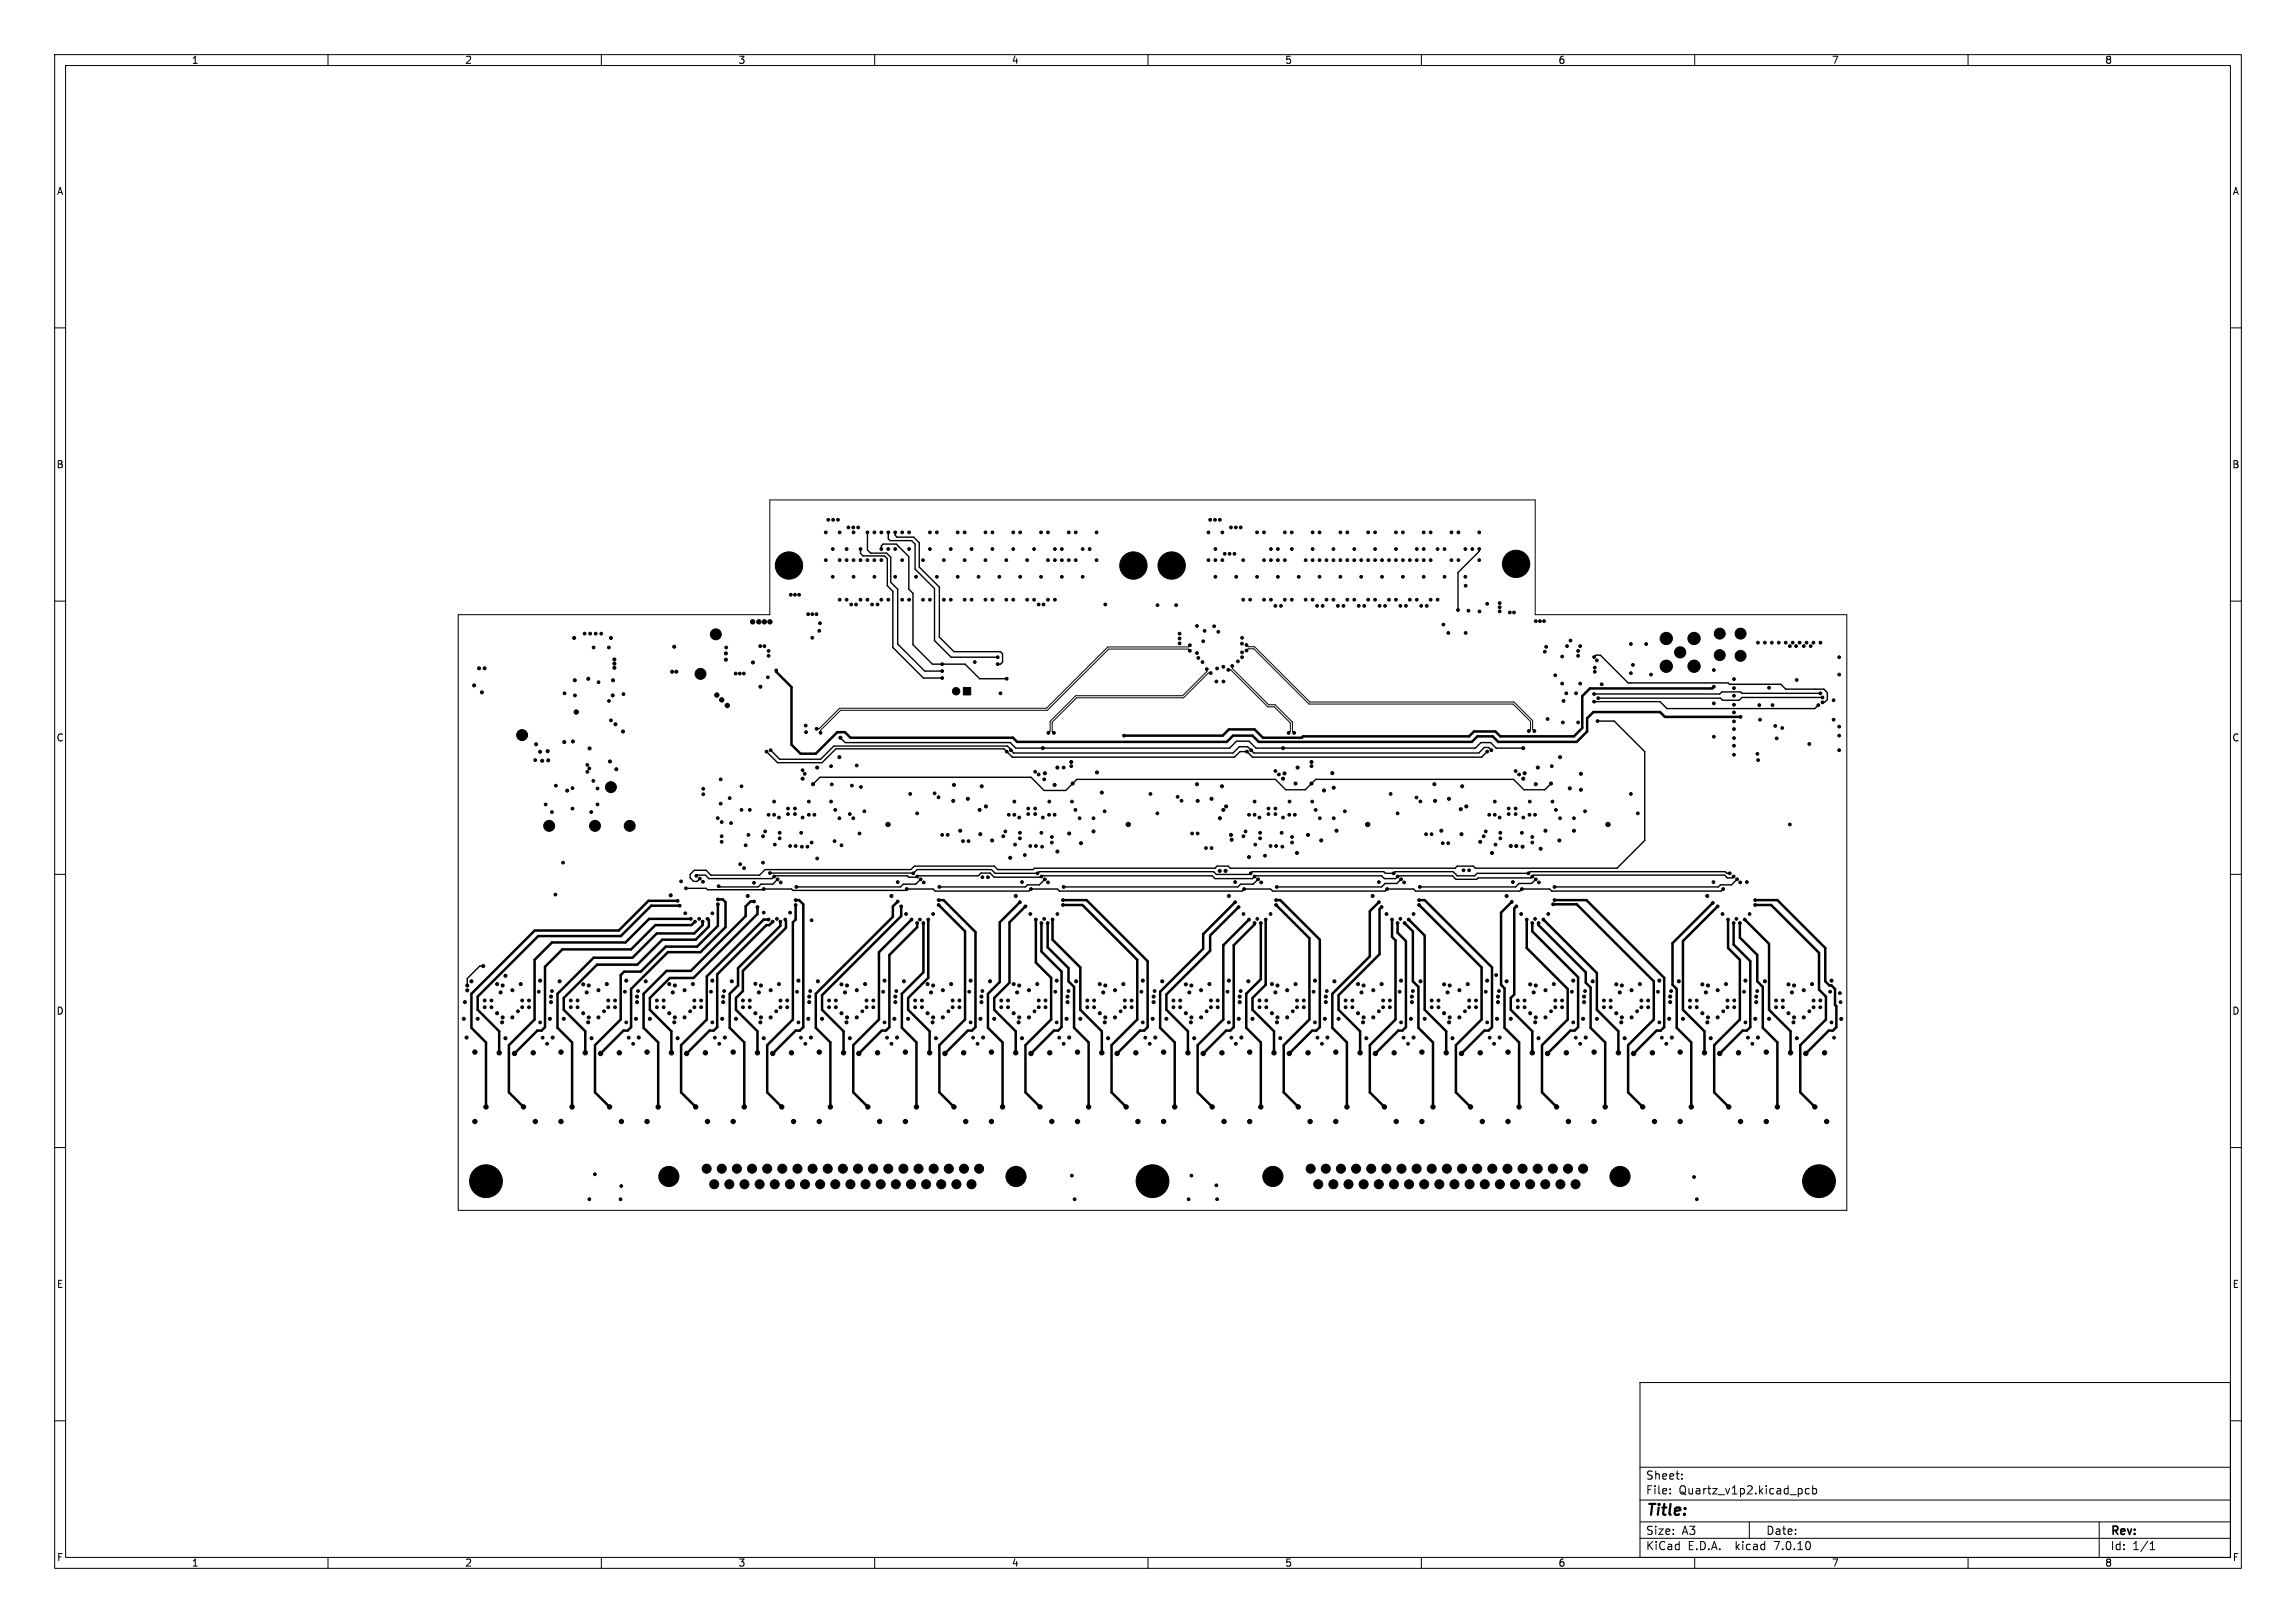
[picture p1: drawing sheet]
<svg xmlns="http://www.w3.org/2000/svg" width="420mm" height="297mm" viewBox="0 0 420 297" stroke-linecap="round" stroke-linejoin="round" font-family="sans-serif">
<defs><g id="words">
<text font-size="2.8" x="301" y="277.9">Title:</text>
<g font-size="2.1">
<text x="301" y="273.7">File:</text>
<text x="301" y="271">Sheet:</text>
<text x="307.1" y="273.7">Quartz_v1p2.kicad_pcb</text>
<text x="301" y="281.1">Size:</text>
<text x="307.6" y="281.1">A3</text>
<text x="323" y="281.1">Date:</text>
<text x="386" y="281.3">Rev:</text>
<text x="301" y="283.9">KiCad</text>
<text x="308.7" y="283.9">E.D.A.</text>
<text x="317.6" y="283.9">kicad</text>
<text x="324.8" y="283.9">7.0.10</text>
<text x="386" y="283.9">Id:</text>
<text x="390.1" y="283.9">1/1</text>
</g>
<g font-size="1.8">
<text x="35" y="11.9">1</text>
<text x="85" y="11.9">2</text>
<text x="135" y="11.9">3</text>
<text x="185" y="11.9">4</text>
<text x="235" y="11.9">5</text>
<text x="285" y="11.9">6</text>
<text x="335" y="11.9">7</text>
<text x="385" y="11.9">8</text>
<text x="10.3" y="35.9">A</text>
<text x="408.3" y="35.9">A</text>
<text x="10.3" y="85.9">B</text>
<text x="408.2" y="85.9">B</text>
<text x="10.3" y="135.9">C</text>
<text x="408.2" y="135.9">C</text>
<text x="10.3" y="185.9">D</text>
<text x="408.2" y="185.9">D</text>
<text x="10.3" y="235.9">E</text>
<text x="408.3" y="235.9">E</text>
<text x="10.3" y="285.9">F</text>
<text x="35" y="286.9">1</text>
<text x="85" y="286.9">2</text>
<text x="135" y="286.9">3</text>
<text x="185" y="286.9">4</text>
<text x="235" y="286.9">5</text>
<text x="285" y="286.9">6</text>
<text x="335" y="286.9">7</text>
<text x="385" y="286.9">8</text>
<text x="408.3" y="285.9">F</text>
</g>
</g></defs>
<g fill="none" stroke="#000" stroke-width=".18">
<path d="M10 10h400v277h-400zM12 12h396v273h-396zM60 10v2M110 10v2M160 10v2M210 10v2M260 10v2M310 10v2M360 10v2M10 60h2M408 60h2M10 110h2"/>
<path d="M83.8 112.5h57v-21h140v21h57v109h-254zM217.7 118.1l-.4 .3h-14.7l-11.2 11.2h-37.8l-3.8 3.8h-.4M217.7 119.1l-.4-.3h-14.5l-11.2 11.2h-37.9l-3.6 3.6v.5M228 119l.3-.3h1l10.1 10.1h37.4l3.2 3.2v1.5l-.3 .3M228 118l.3 .3h1.2l10.1 10.2h37.3l3.5 3.4v1.6l.3 .3M408 110h2M220.7 122.4v.5l-4.4 4.4h-19.5l-4.7 4.7v1.8l-.3 .3M221.5 123.2h-.5l-4.5 4.5h-19.6l-4.4 4.5v1.6l.3 .3M224.7 122.6h.4l6.8 6.7h1.2l2.9 3v1.5l-.3 .3M225.4 121.9v.4l6.7 6.7h1.2l3.1 3.1v1.7l.3 .3M10 160h2M408 160h2"/>
<path d="M10 210h2M408 210h2M10 260h2M300 253h108v32h-108zM408 260h2M300 278.5h108M300 274.5h108M300 268.5h108M305.5 273.2v.2M305.5 272.5v.1M307.7 270.5v.2M307.7 269.8v.1"/>
<path d="M320 278.5v3M330.9 272.5l-.4-.1-.3 .3v.4l.2 .2h.5M331.6 272.5l.4-.1 .3 .3v.4l-.1 .2h-.6M331.6 271.9v1.5M384 278.5v6.5M60 285v2M110 285v2M160 285v2M210 285v2M260 285v2M300 281.5h108M310 285v2"/>
<path d="M360 285v2M393.3 283.6h.9M393.3 282.5l.4-.4v1.5"/>
</g>
<g fill="#000" stroke="#000" stroke-width=".18">
<path d="M176.2 125.8h1.4v1.4h-1.4z"/>
<circle cx="151.1" cy="97.4" r=".25"/>
<circle cx="151.5" cy="95.1" r=".25"/>
<circle cx="152.4" cy="95.1" r=".25"/>
<circle cx="153.3" cy="95.1" r=".25"/>
<circle cx="153.6" cy="97.4" r=".25"/>
<circle cx="155.2" cy="96.5" r=".25"/>
<circle cx="156.1" cy="96.5" r=".25"/>
<circle cx="156.1" cy="97.4" r=".25"/>
<circle cx="157" cy="96.5" r=".25"/>
<circle cx="158.7" cy="97.4" r=".25"/>
<circle cx="159.9" cy="97.4" r=".25"/>
<circle cx="161.2" cy="97.4" r=".25"/>
<circle cx="162.5" cy="97.4" r=".25"/>
<circle cx="163.8" cy="97.4" r=".25"/>
<circle cx="165" cy="97.4" r=".25"/>
<circle cx="166.3" cy="97.4" r=".25"/>
<circle cx="170.1" cy="97.4" r=".25"/>
<circle cx="171.4" cy="97.4" r=".25"/>
<circle cx="175.2" cy="97.4" r=".25"/>
<circle cx="176.5" cy="97.4" r=".25"/>
<circle cx="180.3" cy="97.4" r=".25"/>
<circle cx="181.5" cy="97.4" r=".25"/>
<circle cx="185.3" cy="97.4" r=".25"/>
<circle cx="186.6" cy="97.4" r=".25"/>
<circle cx="190.4" cy="97.4" r=".25"/>
<circle cx="191.7" cy="97.4" r=".25"/>
<circle cx="195.5" cy="97.4" r=".25"/>
<circle cx="196.8" cy="97.4" r=".25"/>
<circle cx="200.6" cy="97.4" r=".25"/>
<circle cx="221.1" cy="97.4" r=".25"/>
<circle cx="221.4" cy="95.1" r=".25"/>
<circle cx="222.2" cy="95.1" r=".25"/>
<circle cx="223.1" cy="95.1" r=".25"/>
<circle cx="223.6" cy="97.4" r=".25"/>
<circle cx="225.2" cy="96.5" r=".25"/>
<circle cx="226.1" cy="96.5" r=".25"/>
<circle cx="226.9" cy="96.5" r=".25"/>
<circle cx="229.9" cy="97.4" r=".25"/>
<circle cx="231.2" cy="97.4" r=".25"/>
<circle cx="235" cy="97.4" r=".25"/>
<circle cx="236.3" cy="97.4" r=".25"/>
<circle cx="240.1" cy="97.4" r=".25"/>
<circle cx="241.4" cy="97.4" r=".25"/>
<circle cx="245.2" cy="97.4" r=".25"/>
<circle cx="246.5" cy="97.4" r=".25"/>
<circle cx="250.3" cy="97.4" r=".25"/>
<circle cx="251.5" cy="97.4" r=".25"/>
<circle cx="255.3" cy="97.4" r=".25"/>
<circle cx="256.6" cy="97.4" r=".25"/>
<circle cx="260.4" cy="97.4" r=".25"/>
<circle cx="261.7" cy="97.4" r=".25"/>
<circle cx="265.5" cy="97.4" r=".25"/>
<circle cx="266.8" cy="97.4" r=".25"/>
<circle cx="270.6" cy="97.4" r=".25"/>
<circle cx="105" cy="116.7" r=".28"/>
<circle cx="106.9" cy="116" r=".25"/>
<circle cx="107.9" cy="116" r=".25"/>
<circle cx="108.6" cy="118.5" r=".25"/>
<circle cx="109" cy="116" r=".25"/>
<circle cx="110" cy="116" r=".25"/>
<circle cx="111.4" cy="118.5" r=".25"/>
<circle cx="111.7" cy="116.7" r=".28"/>
<circle cx="123.3" cy="118.4" r=".28"/>
<circle cx="130.9" cy="116.1" r="1"/>
<circle cx="132.8" cy="119.6" r=".28"/>
<circle cx="132.8" cy="118.5" r=".25"/>
<circle cx="137.7" cy="113.8" r=".4"/>
<circle cx="138.8" cy="113.8" r=".4"/>
<circle cx="139.1" cy="118.2" r=".25"/>
<circle cx="139.8" cy="113.8" r=".4"/>
<circle cx="139.8" cy="118.2" r=".25"/>
<circle cx="140.6" cy="119.1" r=".25"/>
<circle cx="140.8" cy="113.8" r=".4"/>
<circle cx="144.3" cy="103.5" r="2.5"/>
<circle cx="144.7" cy="108.8" r=".25"/>
<circle cx="145.4" cy="108.8" r=".25"/>
<circle cx="146.2" cy="108.8" r=".25"/>
<circle cx="147.8" cy="112.4" r=".25"/>
<circle cx="148.6" cy="116.7" r=".25"/>
<circle cx="148.6" cy="112.4" r=".25"/>
<circle cx="149.4" cy="112.4" r=".25"/>
<circle cx="149.9" cy="115.4" r=".25"/>
<circle cx="150" cy="114" r=".25"/>
<circle cx="151.1" cy="102.5" r=".25"/>
<circle cx="152.3" cy="100.5" r=".25"/>
<circle cx="152.3" cy="105.6" r=".25"/>
<circle cx="153.6" cy="109.7" r=".25"/>
<circle cx="153.6" cy="102.5" r=".25"/>
<circle cx="154.9" cy="102.5" r=".25"/>
<circle cx="154.9" cy="100.5" r=".25"/>
<circle cx="154.9" cy="109.7" r=".25"/>
<circle cx="155.7" cy="110.6" r=".25"/>
<circle cx="156.1" cy="102.5" r=".25"/>
<circle cx="156.1" cy="105.6" r=".25"/>
<circle cx="156.6" cy="110.6" r=".25"/>
<circle cx="157.4" cy="100.5" r=".25"/>
<circle cx="157.4" cy="102.5" r=".25"/>
<circle cx="157.4" cy="109.7" r=".25"/>
<circle cx="158.7" cy="109.7" r=".25"/>
<circle cx="158.7" cy="102.5" r=".25"/>
<circle cx="159.5" cy="110.6" r=".25"/>
<circle cx="159.9" cy="102.5" r=".25"/>
<circle cx="159.9" cy="105.6" r=".25"/>
<circle cx="160.5" cy="110.6" r=".25"/>
<circle cx="161.2" cy="109.7" r=".25"/>
<circle cx="161.2" cy="100.5" r=".25"/>
<circle cx="161.2" cy="102.5" r=".25"/>
<circle cx="162.5" cy="109.7" r=".25"/>
<circle cx="162.5" cy="100.5" r=".25"/>
<circle cx="163.8" cy="105.6" r=".25"/>
<circle cx="163.8" cy="100.5" r=".25"/>
<circle cx="165" cy="109.7" r=".25"/>
<circle cx="165" cy="102.5" r=".25"/>
<circle cx="166.3" cy="100.5" r=".25"/>
<circle cx="166.3" cy="109.7" r=".25"/>
<circle cx="167.6" cy="105.6" r=".25"/>
<circle cx="168.8" cy="102.5" r=".25"/>
<circle cx="168.8" cy="109.7" r=".25"/>
<circle cx="170.1" cy="100.5" r=".25"/>
<circle cx="170.1" cy="109.7" r=".25"/>
<circle cx="171.4" cy="105.6" r=".25"/>
<circle cx="172.6" cy="102.5" r=".25"/>
<circle cx="172.6" cy="109.7" r=".25"/>
<circle cx="173.9" cy="109.7" r=".25"/>
<circle cx="173.9" cy="100.5" r=".25"/>
<circle cx="175.2" cy="105.6" r=".25"/>
<circle cx="176.5" cy="102.5" r=".25"/>
<circle cx="176.5" cy="109.7" r=".25"/>
<circle cx="177.7" cy="109.7" r=".25"/>
<circle cx="177.7" cy="100.5" r=".25"/>
<circle cx="179" cy="105.6" r=".25"/>
<circle cx="180.3" cy="102.5" r=".25"/>
<circle cx="180.3" cy="109.7" r=".25"/>
<circle cx="181.5" cy="109.7" r=".25"/>
<circle cx="181.5" cy="100.5" r=".25"/>
<circle cx="182.8" cy="105.6" r=".25"/>
<circle cx="184.1" cy="102.5" r=".25"/>
<circle cx="184.1" cy="109.7" r=".25"/>
<circle cx="185.3" cy="109.7" r=".25"/>
<circle cx="185.3" cy="100.5" r=".25"/>
<circle cx="186.6" cy="105.6" r=".25"/>
<circle cx="187.9" cy="109.7" r=".25"/>
<circle cx="187.9" cy="102.5" r=".25"/>
<circle cx="189.2" cy="100.5" r=".25"/>
<circle cx="189.2" cy="109.7" r=".25"/>
<circle cx="190" cy="110.6" r=".25"/>
<circle cx="190.4" cy="105.6" r=".25"/>
<circle cx="190.9" cy="110.6" r=".25"/>
<circle cx="191.7" cy="109.7" r=".25"/>
<circle cx="191.7" cy="102.5" r=".25"/>
<circle cx="193" cy="100.5" r=".25"/>
<circle cx="193" cy="102.5" r=".25"/>
<circle cx="193" cy="109.7" r=".25"/>
<circle cx="194.2" cy="100.5" r=".25"/>
<circle cx="194.2" cy="105.6" r=".25"/>
<circle cx="194.2" cy="102.5" r=".25"/>
<circle cx="195.5" cy="102.5" r=".25"/>
<circle cx="196.8" cy="102.5" r=".25"/>
<circle cx="198" cy="100.5" r=".25"/>
<circle cx="198" cy="105.6" r=".25"/>
<circle cx="199.3" cy="100.5" r=".25"/>
<circle cx="200.6" cy="102.5" r=".25"/>
<circle cx="202.2" cy="110.6" r=".25"/>
<circle cx="207.3" cy="103.5" r="2.5"/>
<circle cx="211.7" cy="110.7" r=".25"/>
<circle cx="214.3" cy="103.5" r="2.5"/>
<circle cx="215.1" cy="110.7" r=".25"/>
<circle cx="215.8" cy="117.7" r=".25"/>
<circle cx="215.8" cy="116" r=".25"/>
<circle cx="215.8" cy="116.8" r=".25"/>
<circle cx="217.7" cy="118.1" r=".25"/>
<circle cx="217.7" cy="119.1" r=".25"/>
<circle cx="218.9" cy="119.5" r=".25"/>
<circle cx="218.9" cy="114.6" r=".25"/>
<circle cx="220.1" cy="117.3" r=".25"/>
<circle cx="220.3" cy="115.4" r=".25"/>
<circle cx="221.1" cy="102.5" r=".25"/>
<circle cx="222.1" cy="114.6" r=".25"/>
<circle cx="222.3" cy="105.6" r=".25"/>
<circle cx="222.3" cy="100.5" r=".25"/>
<circle cx="222.3" cy="102.5" r=".25"/>
<circle cx="222.9" cy="115.6" r=".25"/>
<circle cx="223.6" cy="102.5" r=".25"/>
<circle cx="224" cy="101.3" r=".25"/>
<circle cx="224.9" cy="101.3" r=".25"/>
<circle cx="225.8" cy="101.3" r=".25"/>
<circle cx="226.1" cy="105.6" r=".25"/>
<circle cx="227.2" cy="117.8" r=".25"/>
<circle cx="227.2" cy="119.4" r=".25"/>
<circle cx="227.2" cy="116.7" r=".25"/>
<circle cx="227.4" cy="102.5" r=".25"/>
<circle cx="227.4" cy="109.7" r=".25"/>
<circle cx="228" cy="119" r=".25"/>
<circle cx="228" cy="118" r=".25"/>
<circle cx="228.7" cy="109.7" r=".25"/>
<circle cx="229.9" cy="105.6" r=".25"/>
<circle cx="231.2" cy="102.5" r=".25"/>
<circle cx="231.2" cy="109.7" r=".25"/>
<circle cx="232.5" cy="102.5" r=".25"/>
<circle cx="232.5" cy="100.5" r=".25"/>
<circle cx="232.5" cy="109.7" r=".25"/>
<circle cx="233.3" cy="110.9" r=".25"/>
<circle cx="233.8" cy="105.6" r=".25"/>
<circle cx="233.8" cy="102.5" r=".25"/>
<circle cx="233.8" cy="100.5" r=".25"/>
<circle cx="234.3" cy="110.9" r=".25"/>
<circle cx="235" cy="102.5" r=".25"/>
<circle cx="235" cy="109.7" r=".25"/>
<circle cx="236.3" cy="109.7" r=".25"/>
<circle cx="236.3" cy="100.5" r=".25"/>
<circle cx="237.6" cy="105.6" r=".25"/>
<circle cx="238.8" cy="109.7" r=".25"/>
<circle cx="238.8" cy="102.5" r=".25"/>
<circle cx="240.1" cy="102.5" r=".25"/>
<circle cx="240.1" cy="100.5" r=".25"/>
<circle cx="240.1" cy="109.7" r=".25"/>
<circle cx="240.9" cy="110.9" r=".25"/>
<circle cx="241.4" cy="102.5" r=".25"/>
<circle cx="241.4" cy="105.6" r=".25"/>
<circle cx="241.9" cy="110.9" r=".25"/>
<circle cx="242.6" cy="109.7" r=".25"/>
<circle cx="242.6" cy="102.5" r=".25"/>
<circle cx="243.9" cy="102.5" r=".25"/>
<circle cx="243.9" cy="109.7" r=".25"/>
<circle cx="243.9" cy="100.5" r=".25"/>
<circle cx="244.7" cy="110.9" r=".25"/>
<circle cx="245.2" cy="102.5" r=".25"/>
<circle cx="245.2" cy="105.6" r=".25"/>
<circle cx="245.7" cy="110.9" r=".25"/>
<circle cx="246.5" cy="102.5" r=".25"/>
<circle cx="246.5" cy="109.7" r=".25"/>
<circle cx="247.7" cy="100.5" r=".25"/>
<circle cx="247.7" cy="102.5" r=".25"/>
<circle cx="247.7" cy="109.7" r=".25"/>
<circle cx="248.5" cy="110.9" r=".25"/>
<circle cx="249" cy="102.5" r=".25"/>
<circle cx="249" cy="105.6" r=".25"/>
<circle cx="249.6" cy="110.9" r=".25"/>
<circle cx="250.3" cy="102.5" r=".25"/>
<circle cx="250.3" cy="109.7" r=".25"/>
<circle cx="251.5" cy="109.7" r=".25"/>
<circle cx="251.5" cy="102.5" r=".25"/>
<circle cx="251.5" cy="100.5" r=".25"/>
<circle cx="252.3" cy="110.9" r=".25"/>
<circle cx="252.8" cy="102.5" r=".25"/>
<circle cx="252.8" cy="105.6" r=".25"/>
<circle cx="253.4" cy="110.9" r=".25"/>
<circle cx="254.1" cy="102.5" r=".25"/>
<circle cx="254.1" cy="109.7" r=".25"/>
<circle cx="255.3" cy="102.5" r=".25"/>
<circle cx="255.3" cy="100.5" r=".25"/>
<circle cx="255.3" cy="109.7" r=".25"/>
<circle cx="256.2" cy="110.9" r=".25"/>
<circle cx="256.6" cy="105.6" r=".25"/>
<circle cx="256.6" cy="102.5" r=".25"/>
<circle cx="257.2" cy="110.9" r=".25"/>
<circle cx="257.9" cy="102.5" r=".25"/>
<circle cx="257.9" cy="109.7" r=".25"/>
<circle cx="259.2" cy="100.5" r=".25"/>
<circle cx="259.2" cy="109.7" r=".25"/>
<circle cx="259.2" cy="102.5" r=".25"/>
<circle cx="260" cy="110.9" r=".25"/>
<circle cx="260.4" cy="105.6" r=".25"/>
<circle cx="260.4" cy="100.5" r=".25"/>
<circle cx="260.4" cy="102.5" r=".25"/>
<circle cx="261" cy="110.9" r=".25"/>
<circle cx="261.7" cy="102.5" r=".25"/>
<circle cx="261.7" cy="109.7" r=".25"/>
<circle cx="263" cy="100.5" r=".25"/>
<circle cx="263" cy="109.7" r=".25"/>
<circle cx="264" cy="114.3" r=".25"/>
<circle cx="264.2" cy="100.5" r=".25"/>
<circle cx="264.2" cy="105.6" r=".25"/>
<circle cx="264.9" cy="115.8" r=".25"/>
<circle cx="265.5" cy="102.5" r=".25"/>
<circle cx="266.7" cy="111.6" r=".25"/>
<circle cx="266.8" cy="102.5" r=".25"/>
<circle cx="268" cy="105.6" r=".25"/>
<circle cx="268" cy="100.5" r=".25"/>
<circle cx="268.1" cy="107.2" r=".25"/>
<circle cx="268.1" cy="115.8" r=".25"/>
<circle cx="268.6" cy="111.8" r=".25"/>
<circle cx="269.3" cy="100.5" r=".25"/>
<circle cx="270.6" cy="100.5" r=".25"/>
<circle cx="270.6" cy="102.5" r=".25"/>
<circle cx="270.6" cy="111.9" r=".25"/>
<circle cx="272" cy="110.5" r=".25"/>
<circle cx="274.3" cy="111.9" r=".25"/>
<circle cx="274.3" cy="110.4" r=".25"/>
<circle cx="274.3" cy="111.1" r=".25"/>
<circle cx="276.2" cy="112.1" r=".25"/>
<circle cx="276.9" cy="112.1" r=".25"/>
<circle cx="277.3" cy="103.2" r="2.5"/>
<circle cx="280.9" cy="113.7" r=".25"/>
<circle cx="281.7" cy="113.7" r=".25"/>
<circle cx="282.4" cy="113.7" r=".25"/>
<circle cx="282.6" cy="119.3" r=".25"/>
<circle cx="282.8" cy="118.4" r=".25"/>
<circle cx="286.6" cy="118.2" r=".25"/>
<circle cx="287.3" cy="117.2" r=".25"/>
<circle cx="288.7" cy="119.1" r=".25"/>
<circle cx="289.1" cy="118.2" r=".25"/>
<circle cx="298.3" cy="117.9" r=".25"/>
<circle cx="301.1" cy="117.9" r=".25"/>
<circle cx="304.8" cy="116.8" r="1.12"/>
<circle cx="307.3" cy="119.4" r="1.03"/>
<circle cx="309.9" cy="116.8" r="1.12"/>
<circle cx="314.6" cy="116" r="1"/>
<circle cx="314.6" cy="119.9" r="1"/>
<circle cx="318.4" cy="116" r="1"/>
<circle cx="321.6" cy="117.6" r=".25"/>
<circle cx="322.8" cy="117.6" r=".25"/>
<circle cx="324.1" cy="117.6" r=".25"/>
<circle cx="325.4" cy="117.6" r=".25"/>
<circle cx="326.6" cy="117.6" r=".25"/>
<circle cx="327.4" cy="118.2" r=".25"/>
<circle cx="327.9" cy="117.6" r=".25"/>
<circle cx="328.5" cy="118.2" r=".25"/>
<circle cx="329.2" cy="117.6" r=".25"/>
<circle cx="329.9" cy="118.2" r=".25"/>
<circle cx="330.5" cy="117.6" r=".25"/>
<circle cx="331.2" cy="118.2" r=".25"/>
<circle cx="331.7" cy="117.6" r=".25"/>
<circle cx="333" cy="117.6" r=".25"/>
<circle cx="86.7" cy="125.4" r=".28"/>
<circle cx="87.6" cy="122.3" r=".28"/>
<circle cx="88.1" cy="126.7" r=".28"/>
<circle cx="88.6" cy="122.3" r=".28"/>
<circle cx="95.5" cy="134.5" r="1"/>
<circle cx="97.9" cy="139.1" r=".25"/>
<circle cx="98.1" cy="136.2" r=".28"/>
<circle cx="98.8" cy="137.6" r=".28"/>
<circle cx="99.2" cy="139.2" r=".28"/>
<circle cx="100.2" cy="137.5" r=".28"/>
<circle cx="100.3" cy="139.1" r=".28"/>
<circle cx="103.2" cy="135.8" r=".28"/>
<circle cx="103.3" cy="126.9" r=".25"/>
<circle cx="104.8" cy="135.7" r=".28"/>
<circle cx="105.1" cy="124.5" r=".28"/>
<circle cx="105.2" cy="127.3" r=".25"/>
<circle cx="105.4" cy="130.3" r=".4"/>
<circle cx="107.4" cy="140" r=".25"/>
<circle cx="107.6" cy="124.2" r=".28"/>
<circle cx="107.8" cy="137" r=".28"/>
<circle cx="109.5" cy="124.8" r=".25"/>
<circle cx="111.4" cy="128.3" r=".25"/>
<circle cx="111.6" cy="139.3" r=".28"/>
<circle cx="111.8" cy="131.8" r=".25"/>
<circle cx="112.1" cy="127.3" r=".28"/>
<circle cx="112.1" cy="124.5" r=".28"/>
<circle cx="112.4" cy="122.2" r=".28"/>
<circle cx="112.4" cy="120.7" r=".28"/>
<circle cx="112.4" cy="121.4" r=".28"/>
<circle cx="112.6" cy="132.5" r=".28"/>
<circle cx="114" cy="133.9" r=".28"/>
<circle cx="114" cy="127" r=".25"/>
<circle cx="122.9" cy="122.9" r=".28"/>
<circle cx="123.7" cy="122.9" r=".28"/>
<circle cx="128.1" cy="123.3" r="1"/>
<circle cx="131.1" cy="127.2" r=".4"/>
<circle cx="132" cy="128.1" r=".4"/>
<circle cx="132.8" cy="120.7" r=".28"/>
<circle cx="133" cy="129.1" r=".4"/>
<circle cx="134.6" cy="123.3" r=".25"/>
<circle cx="135.3" cy="123.3" r=".25"/>
<circle cx="136.1" cy="123.3" r=".25"/>
<circle cx="137.7" cy="121.2" r=".28"/>
<circle cx="139.1" cy="125.7" r=".28"/>
<circle cx="140.2" cy="137.5" r=".25"/>
<circle cx="140.5" cy="124" r=".25"/>
<circle cx="140.6" cy="120" r=".25"/>
<circle cx="141" cy="137.3" r=".25"/>
<circle cx="142" cy="122.7" r=".25"/>
<circle cx="147.4" cy="132.8" r=".25"/>
<circle cx="147.4" cy="134" r=".25"/>
<circle cx="149.4" cy="133.4" r=".25"/>
<circle cx="150.1" cy="134.1" r=".25"/>
<circle cx="153.5" cy="138.6" r=".28"/>
<circle cx="153.7" cy="135" r=".28"/>
<circle cx="172.3" cy="122.8" r=".25"/>
<circle cx="172.3" cy="124.1" r=".25"/>
<circle cx="172.3" cy="121.5" r=".25"/>
<circle cx="174.9" cy="126.5" r=".67"/>
<circle cx="178.3" cy="121.2" r=".25"/>
<circle cx="182.5" cy="121.5" r=".25"/>
<circle cx="182.5" cy="120.3" r=".25"/>
<circle cx="183" cy="126.9" r=".25"/>
<circle cx="184.1" cy="137.5" r=".25"/>
<circle cx="184.1" cy="124.2" r=".25"/>
<circle cx="184.9" cy="137.3" r=".25"/>
<circle cx="190.8" cy="136.9" r=".28"/>
<circle cx="191.8" cy="134.1" r=".25"/>
<circle cx="192.8" cy="134.1" r=".25"/>
<circle cx="196" cy="139.4" r=".28"/>
<circle cx="205.6" cy="134.6" r=".25"/>
<circle cx="219.2" cy="120.4" r=".25"/>
<circle cx="220" cy="121.2" r=".25"/>
<circle cx="220.7" cy="122.4" r=".25"/>
<circle cx="221.5" cy="123.2" r=".25"/>
<circle cx="222.5" cy="124.7" r=".25"/>
<circle cx="222.6" cy="122.3" r=".25"/>
<circle cx="223.8" cy="122" r=".25"/>
<circle cx="223.8" cy="124.7" r=".25"/>
<circle cx="224.7" cy="122.6" r=".25"/>
<circle cx="225.4" cy="121.9" r=".25"/>
<circle cx="226.4" cy="121" r=".25"/>
<circle cx="227.2" cy="120.3" r=".25"/>
<circle cx="228.1" cy="137.5" r=".25"/>
<circle cx="228.9" cy="137.3" r=".25"/>
<circle cx="234.7" cy="136.9" r=".28"/>
<circle cx="235.7" cy="134.1" r=".25"/>
<circle cx="236.7" cy="134.1" r=".25"/>
<circle cx="239.9" cy="139.4" r=".28"/>
<circle cx="272" cy="137.5" r=".25"/>
<circle cx="272.8" cy="137.3" r=".25"/>
<circle cx="278.6" cy="136.9" r=".28"/>
<circle cx="279.7" cy="133.8" r=".25"/>
<circle cx="280.7" cy="133.8" r=".25"/>
<circle cx="283.1" cy="131.6" r=".25"/>
<circle cx="284.5" cy="123.6" r=".25"/>
<circle cx="285.4" cy="138.6" r=".28"/>
<circle cx="285.7" cy="120.1" r=".25"/>
<circle cx="285.7" cy="125.1" r=".25"/>
<circle cx="285.9" cy="132.2" r=".25"/>
<circle cx="286" cy="128.3" r=".25"/>
<circle cx="286.5" cy="126.9" r=".25"/>
<circle cx="288.3" cy="126.9" r=".25"/>
<circle cx="288.7" cy="132.2" r=".25"/>
<circle cx="288.7" cy="120" r=".25"/>
<circle cx="289.1" cy="125.1" r=".25"/>
<circle cx="291.6" cy="127" r=".25"/>
<circle cx="291.6" cy="128.4" r=".25"/>
<circle cx="291.6" cy="120.2" r=".25"/>
<circle cx="291.7" cy="122.9" r=".25"/>
<circle cx="291.7" cy="122.2" r=".25"/>
<circle cx="292.1" cy="120.8" r=".25"/>
<circle cx="292.2" cy="132" r=".25"/>
<circle cx="292.4" cy="127.8" r=".25"/>
<circle cx="293" cy="125.2" r=".25"/>
<circle cx="298.3" cy="123.2" r=".25"/>
<circle cx="298.7" cy="121.7" r=".25"/>
<circle cx="302" cy="123.4" r=".25"/>
<circle cx="304.8" cy="121.9" r="1.12"/>
<circle cx="309.9" cy="121.9" r="1.12"/>
<circle cx="313.5" cy="125.7" r=".25"/>
<circle cx="313.5" cy="122.6" r=".25"/>
<circle cx="313.5" cy="128.7" r=".25"/>
<circle cx="313.5" cy="134.8" r=".25"/>
<circle cx="317.2" cy="130.4" r=".25"/>
<circle cx="317.2" cy="127.3" r=".25"/>
<circle cx="317.2" cy="124.3" r=".25"/>
<circle cx="317.2" cy="136.5" r=".25"/>
<circle cx="317.2" cy="138.1" r=".25"/>
<circle cx="317.2" cy="132" r=".25"/>
<circle cx="317.2" cy="133.4" r=".25"/>
<circle cx="317.2" cy="135.1" r=".25"/>
<circle cx="317.2" cy="125.9" r=".25"/>
<circle cx="317.2" cy="129" r=".25"/>
<circle cx="318.4" cy="120" r="1"/>
<circle cx="318.4" cy="131.2" r=".25"/>
<circle cx="321.5" cy="138" r=".25"/>
<circle cx="321.6" cy="139.1" r=".25"/>
<circle cx="321.8" cy="129" r=".25"/>
<circle cx="321.9" cy="131.7" r=".25"/>
<circle cx="323.6" cy="125.9" r=".25"/>
<circle cx="324.2" cy="129" r=".25"/>
<circle cx="324.7" cy="132.8" r=".25"/>
<circle cx="325" cy="135.1" r=".25"/>
<circle cx="326" cy="133.2" r=".25"/>
<circle cx="328.7" cy="124.4" r=".25"/>
<circle cx="331" cy="136.1" r=".25"/>
<circle cx="332.6" cy="129" r=".25"/>
<circle cx="333" cy="126.9" r=".25"/>
<circle cx="333.4" cy="127.6" r=".25"/>
<circle cx="333.4" cy="128.5" r=".25"/>
<circle cx="335.4" cy="131.7" r=".25"/>
<circle cx="335.4" cy="128.1" r=".25"/>
<circle cx="336.4" cy="134.6" r=".25"/>
<circle cx="336.4" cy="133" r=".25"/>
<circle cx="336.4" cy="137.3" r=".25"/>
<circle cx="336.4" cy="120.3" r=".25"/>
<circle cx="336.4" cy="123.4" r=".25"/>
<circle cx="99.8" cy="147.2" r=".25"/>
<circle cx="100.5" cy="151.1" r="1"/>
<circle cx="101" cy="148.6" r=".25"/>
<circle cx="101.7" cy="143.8" r=".25"/>
<circle cx="103" cy="157.9" r=".25"/>
<circle cx="103.7" cy="144.7" r=".28"/>
<circle cx="104.7" cy="148" r=".25"/>
<circle cx="104.7" cy="144.2" r=".25"/>
<circle cx="107.4" cy="141.2" r=".25"/>
<circle cx="107.8" cy="140.6" r=".25"/>
<circle cx="108.2" cy="148.6" r=".25"/>
<circle cx="108.5" cy="142.9" r=".25"/>
<circle cx="108.8" cy="151.1" r="1"/>
<circle cx="109.3" cy="147.2" r=".25"/>
<circle cx="109.3" cy="144.3" r=".25"/>
<circle cx="111.7" cy="144" r="1"/>
<circle cx="112.7" cy="140.8" r=".28"/>
<circle cx="115.2" cy="151.1" r="1"/>
<circle cx="128.6" cy="144.3" r=".25"/>
<circle cx="128.6" cy="145.4" r=".25"/>
<circle cx="131.3" cy="149.7" r=".25"/>
<circle cx="131.8" cy="142.6" r=".25"/>
<circle cx="131.8" cy="147.1" r=".25"/>
<circle cx="132" cy="154.1" r=".25"/>
<circle cx="132" cy="153" r=".25"/>
<circle cx="132" cy="150.4" r=".25"/>
<circle cx="133.5" cy="146" r=".25"/>
<circle cx="133.7" cy="150.6" r=".25"/>
<circle cx="135.4" cy="158.1" r=".25"/>
<circle cx="135.6" cy="148.2" r=".25"/>
<circle cx="135.6" cy="143.9" r=".25"/>
<circle cx="136.1" cy="158.9" r=".25"/>
<circle cx="136.4" cy="154.7" r=".25"/>
<circle cx="136.9" cy="152.8" r=".25"/>
<circle cx="137.2" cy="148.2" r=".25"/>
<circle cx="139.6" cy="153" r=".25"/>
<circle cx="139.6" cy="157.9" r=".25"/>
<circle cx="140" cy="152.1" r=".25"/>
<circle cx="140.6" cy="149.1" r=".25"/>
<circle cx="140.8" cy="159.8" r=".25"/>
<circle cx="141.6" cy="149.1" r=".25"/>
<circle cx="141.6" cy="146.7" r=".25"/>
<circle cx="141.7" cy="154.6" r=".25"/>
<circle cx="142.5" cy="149.6" r=".25"/>
<circle cx="142.6" cy="152.4" r=".25"/>
<circle cx="142.6" cy="153.4" r=".25"/>
<circle cx="144.1" cy="148" r=".25"/>
<circle cx="144.1" cy="149" r=".25"/>
<circle cx="144.5" cy="154.8" r=".25"/>
<circle cx="145.4" cy="148" r=".25"/>
<circle cx="145.4" cy="149" r=".25"/>
<circle cx="145.5" cy="154.8" r=".25"/>
<circle cx="146.6" cy="152.4" r=".25"/>
<circle cx="146.7" cy="154.9" r=".25"/>
<circle cx="146.8" cy="149.6" r=".25"/>
<circle cx="146.8" cy="140.9" r=".25"/>
<circle cx="146.8" cy="142.5" r=".28"/>
<circle cx="147.2" cy="141.6" r=".25"/>
<circle cx="147.7" cy="154.9" r=".25"/>
<circle cx="148" cy="149.1" r=".25"/>
<circle cx="148" cy="146.7" r=".25"/>
<circle cx="148.5" cy="154.2" r=".25"/>
<circle cx="148.7" cy="143.5" r=".28"/>
<circle cx="149" cy="149.1" r=".25"/>
<circle cx="149.5" cy="157.1" r=".25"/>
<circle cx="149.5" cy="140.5" r=".28"/>
<circle cx="152" cy="140.2" r=".25"/>
<circle cx="152" cy="146.7" r=".25"/>
<circle cx="152.1" cy="143.5" r=".25"/>
<circle cx="152.7" cy="153.9" r=".25"/>
<circle cx="152.8" cy="148.2" r=".25"/>
<circle cx="153.5" cy="149.7" r=".25"/>
<circle cx="153.9" cy="154.7" r=".25"/>
<circle cx="155.4" cy="149" r=".25"/>
<circle cx="155.8" cy="143.8" r=".25"/>
<circle cx="156.1" cy="149.7" r=".25"/>
<circle cx="156.7" cy="140.1" r=".25"/>
<circle cx="157.2" cy="152.5" r=".25"/>
<circle cx="157.5" cy="144" r=".25"/>
<circle cx="158.1" cy="148.5" r=".25"/>
<circle cx="162.4" cy="150.9" r=".4"/>
<circle cx="166.5" cy="145.3" r=".25"/>
<circle cx="167.1" cy="159.8" r=".25"/>
<circle cx="167.8" cy="148.8" r=".25"/>
<circle cx="171" cy="145.2" r=".25"/>
<circle cx="171.7" cy="145.9" r=".25"/>
<circle cx="172.3" cy="152.8" r=".25"/>
<circle cx="173.4" cy="152.8" r=".25"/>
<circle cx="174.4" cy="146.6" r=".28"/>
<circle cx="174.5" cy="143.6" r=".28"/>
<circle cx="175.6" cy="152" r=".28"/>
<circle cx="176.1" cy="153.9" r=".25"/>
<circle cx="177" cy="146.2" r=".28"/>
<circle cx="177.2" cy="153.9" r=".25"/>
<circle cx="179.2" cy="148.2" r=".28"/>
<circle cx="179.3" cy="152.7" r=".28"/>
<circle cx="179.6" cy="143.9" r=".28"/>
<circle cx="180.3" cy="147.6" r=".28"/>
<circle cx="181.5" cy="153.8" r=".28"/>
<circle cx="183.5" cy="153" r=".25"/>
<circle cx="183.9" cy="152.1" r=".25"/>
<circle cx="184.5" cy="149.1" r=".25"/>
<circle cx="184.8" cy="157" r=".28"/>
<circle cx="185.5" cy="146.7" r=".25"/>
<circle cx="185.5" cy="149.1" r=".25"/>
<circle cx="185.7" cy="154.6" r=".25"/>
<circle cx="186.4" cy="149.6" r=".25"/>
<circle cx="186.6" cy="152.4" r=".25"/>
<circle cx="186.6" cy="153.4" r=".25"/>
<circle cx="187.5" cy="156.5" r=".25"/>
<circle cx="188.1" cy="148" r=".25"/>
<circle cx="188.1" cy="149" r=".25"/>
<circle cx="188.5" cy="154.8" r=".25"/>
<circle cx="189.4" cy="149" r=".25"/>
<circle cx="189.4" cy="148" r=".25"/>
<circle cx="189.4" cy="141.2" r=".25"/>
<circle cx="189.5" cy="154.8" r=".25"/>
<circle cx="189.8" cy="159.8" r=".25"/>
<circle cx="190" cy="141.7" r=".25"/>
<circle cx="190.5" cy="152.4" r=".25"/>
<circle cx="190.6" cy="154.9" r=".25"/>
<circle cx="190.8" cy="149.6" r=".25"/>
<circle cx="191" cy="142.6" r=".25"/>
<circle cx="191.1" cy="141.5" r=".28"/>
<circle cx="191.9" cy="149.1" r=".25"/>
<circle cx="191.9" cy="146.7" r=".25"/>
<circle cx="192.4" cy="154.2" r=".25"/>
<circle cx="192.4" cy="153.2" r=".25"/>
<circle cx="192.9" cy="149.1" r=".25"/>
<circle cx="192.9" cy="143.6" r=".28"/>
<circle cx="193.4" cy="140.5" r=".28"/>
<circle cx="193.4" cy="155.8" r=".28"/>
<circle cx="194.6" cy="140.5" r=".25"/>
<circle cx="195.6" cy="152.5" r=".28"/>
<circle cx="196" cy="140.2" r=".25"/>
<circle cx="196.1" cy="146.7" r=".25"/>
<circle cx="196.2" cy="143.4" r=".28"/>
<circle cx="196.7" cy="148.2" r=".25"/>
<circle cx="197.5" cy="149.7" r=".25"/>
<circle cx="197.7" cy="154.3" r=".28"/>
<circle cx="200" cy="149.7" r=".25"/>
<circle cx="200" cy="152.1" r=".28"/>
<circle cx="200.7" cy="141.4" r=".28"/>
<circle cx="201.5" cy="145" r=".28"/>
<circle cx="202.1" cy="148.5" r=".25"/>
<circle cx="206.4" cy="150.9" r=".4"/>
<circle cx="210.4" cy="145.3" r=".25"/>
<circle cx="211.7" cy="148.8" r=".25"/>
<circle cx="215.4" cy="145.8" r=".25"/>
<circle cx="216.1" cy="146.5" r=".25"/>
<circle cx="218.1" cy="152.5" r=".25"/>
<circle cx="218.9" cy="143.5" r=".28"/>
<circle cx="219.1" cy="152.5" r=".25"/>
<circle cx="219.1" cy="146.6" r=".28"/>
<circle cx="220.6" cy="155.2" r=".25"/>
<circle cx="221.6" cy="155.2" r=".25"/>
<circle cx="221.6" cy="146.2" r=".28"/>
<circle cx="223.1" cy="159.4" r=".28"/>
<circle cx="223.1" cy="149.7" r=".28"/>
<circle cx="223.5" cy="143.9" r=".28"/>
<circle cx="223.8" cy="148.2" r=".28"/>
<circle cx="224.2" cy="159.4" r=".28"/>
<circle cx="224.3" cy="147.6" r=".28"/>
<circle cx="225.2" cy="152.8" r=".28"/>
<circle cx="225.3" cy="153.7" r=".28"/>
<circle cx="227.5" cy="153" r=".25"/>
<circle cx="227.8" cy="152.1" r=".25"/>
<circle cx="228.5" cy="149.1" r=".25"/>
<circle cx="228.5" cy="156.8" r=".28"/>
<circle cx="228.8" cy="159.8" r=".25"/>
<circle cx="229.5" cy="146.7" r=".25"/>
<circle cx="229.5" cy="149.1" r=".25"/>
<circle cx="229.6" cy="154.6" r=".25"/>
<circle cx="230.4" cy="149.6" r=".25"/>
<circle cx="230.5" cy="152.4" r=".25"/>
<circle cx="230.5" cy="153.4" r=".25"/>
<circle cx="231.4" cy="156.6" r=".25"/>
<circle cx="232" cy="149" r=".25"/>
<circle cx="232" cy="148" r=".25"/>
<circle cx="232.4" cy="154.8" r=".25"/>
<circle cx="233.3" cy="148" r=".25"/>
<circle cx="233.3" cy="141.1" r=".25"/>
<circle cx="233.3" cy="149" r=".25"/>
<circle cx="233.4" cy="154.8" r=".25"/>
<circle cx="233.9" cy="141.7" r=".25"/>
<circle cx="234.4" cy="152.4" r=".25"/>
<circle cx="234.6" cy="154.9" r=".25"/>
<circle cx="234.7" cy="149.6" r=".25"/>
<circle cx="234.7" cy="142.5" r=".28"/>
<circle cx="235" cy="141.5" r=".28"/>
<circle cx="235.8" cy="149.1" r=".25"/>
<circle cx="235.9" cy="146.7" r=".25"/>
<circle cx="236.3" cy="154.2" r=".25"/>
<circle cx="236.3" cy="153.2" r=".25"/>
<circle cx="236.9" cy="149.1" r=".25"/>
<circle cx="237" cy="143.4" r=".28"/>
<circle cx="237.2" cy="156.1" r=".28"/>
<circle cx="237.4" cy="140.5" r=".28"/>
<circle cx="239.3" cy="152.8" r=".28"/>
<circle cx="239.9" cy="140.2" r=".25"/>
<circle cx="239.9" cy="143.4" r=".28"/>
<circle cx="240" cy="146.7" r=".25"/>
<circle cx="240.7" cy="148.2" r=".25"/>
<circle cx="241.4" cy="149.7" r=".25"/>
<circle cx="241.7" cy="153.8" r=".28"/>
<circle cx="242.2" cy="144.7" r=".28"/>
<circle cx="243.7" cy="141.5" r=".28"/>
<circle cx="244" cy="149.7" r=".25"/>
<circle cx="244" cy="144.1" r=".28"/>
<circle cx="244.5" cy="152" r=".28"/>
<circle cx="246" cy="148.5" r=".25"/>
<circle cx="250.2" cy="150.9" r=".4"/>
<circle cx="254.4" cy="145.3" r=".25"/>
<circle cx="254.9" cy="159.8" r=".25"/>
<circle cx="255.7" cy="148.8" r=".25"/>
<circle cx="259.1" cy="145.9" r=".25"/>
<circle cx="259.8" cy="146.7" r=".25"/>
<circle cx="260.9" cy="152.7" r=".25"/>
<circle cx="261.9" cy="152.7" r=".25"/>
<circle cx="262.4" cy="143.5" r=".28"/>
<circle cx="262.5" cy="146.6" r=".28"/>
<circle cx="263.7" cy="152" r=".28"/>
<circle cx="263.9" cy="154.3" r=".25"/>
<circle cx="264.9" cy="154.3" r=".25"/>
<circle cx="265" cy="146.2" r=".28"/>
<circle cx="267.2" cy="148.1" r=".28"/>
<circle cx="267.3" cy="152.7" r=".28"/>
<circle cx="267.5" cy="143.9" r=".28"/>
<circle cx="267.7" cy="159.3" r=".25"/>
<circle cx="268.2" cy="147.6" r=".28"/>
<circle cx="268.7" cy="159.3" r=".25"/>
<circle cx="270.8" cy="154.1" r=".28"/>
<circle cx="271.4" cy="153" r=".25"/>
<circle cx="271.8" cy="152.1" r=".25"/>
<circle cx="272.4" cy="149.1" r=".25"/>
<circle cx="272.9" cy="156.1" r=".28"/>
<circle cx="273.4" cy="149.1" r=".25"/>
<circle cx="273.4" cy="146.7" r=".25"/>
<circle cx="273.6" cy="154.6" r=".25"/>
<circle cx="274.3" cy="149.6" r=".25"/>
<circle cx="274.4" cy="153.4" r=".25"/>
<circle cx="274.4" cy="152.4" r=".25"/>
<circle cx="276" cy="149" r=".25"/>
<circle cx="276" cy="148" r=".25"/>
<circle cx="276.4" cy="154.8" r=".28"/>
<circle cx="277.2" cy="141.1" r=".25"/>
<circle cx="277.2" cy="148" r=".25"/>
<circle cx="277.2" cy="149" r=".25"/>
<circle cx="277.4" cy="154.8" r=".28"/>
<circle cx="277.9" cy="141.7" r=".25"/>
<circle cx="278.4" cy="152.4" r=".25"/>
<circle cx="278.5" cy="154.9" r=".28"/>
<circle cx="278.6" cy="149.6" r=".25"/>
<circle cx="278.6" cy="142.5" r=".28"/>
<circle cx="278.9" cy="141.5" r=".28"/>
<circle cx="279.6" cy="159.8" r=".25"/>
<circle cx="279.8" cy="149.1" r=".25"/>
<circle cx="279.8" cy="146.7" r=".25"/>
<circle cx="280.3" cy="153.2" r=".25"/>
<circle cx="280.3" cy="154.2" r=".25"/>
<circle cx="280.8" cy="149.1" r=".25"/>
<circle cx="280.9" cy="143.5" r=".28"/>
<circle cx="281.3" cy="140.5" r=".28"/>
<circle cx="281.8" cy="155.3" r=".28"/>
<circle cx="282.7" cy="152" r=".28"/>
<circle cx="283.7" cy="143.4" r=".28"/>
<circle cx="283.8" cy="140.2" r=".25"/>
<circle cx="284" cy="146.7" r=".25"/>
<circle cx="284.6" cy="148.2" r=".25"/>
<circle cx="285.2" cy="153.8" r=".28"/>
<circle cx="285.4" cy="149.7" r=".25"/>
<circle cx="287.1" cy="144.3" r=".28"/>
<circle cx="287.9" cy="149.7" r=".25"/>
<circle cx="287.9" cy="152" r=".28"/>
<circle cx="289.2" cy="141.6" r=".28"/>
<circle cx="289.2" cy="144.5" r=".28"/>
<circle cx="289.9" cy="148.5" r=".25"/>
<circle cx="294.1" cy="150.9" r=".4"/>
<circle cx="298.3" cy="145.3" r=".25"/>
<circle cx="299.6" cy="148.8" r=".25"/>
<circle cx="316.4" cy="159.8" r=".25"/>
<circle cx="327.4" cy="150.9" r=".25"/>
<circle cx="86.2" cy="179.6" r=".28"/>
<circle cx="88.4" cy="176.8" r=".28"/>
<circle cx="92.5" cy="178.6" r=".28"/>
<circle cx="98.8" cy="179.5" r=".28"/>
<circle cx="101.6" cy="163.7" r=".25"/>
<circle cx="102.4" cy="179.6" r=".28"/>
<circle cx="114.6" cy="179.5" r=".28"/>
<circle cx="118.1" cy="179.6" r=".28"/>
<circle cx="122.7" cy="163.8" r=".28"/>
<circle cx="124" cy="164.8" r=".25"/>
<circle cx="124.3" cy="165.7" r=".25"/>
<circle cx="124.6" cy="161.3" r=".25"/>
<circle cx="125.3" cy="167.1" r=".25"/>
<circle cx="125.5" cy="162.6" r=".25"/>
<circle cx="126.4" cy="168.1" r=".25"/>
<circle cx="127.1" cy="168.7" r=".25"/>
<circle cx="127.4" cy="160.3" r=".25"/>
<circle cx="127.9" cy="168.1" r=".25"/>
<circle cx="128" cy="160.8" r=".25"/>
<circle cx="128.5" cy="168.7" r=".25"/>
<circle cx="128.6" cy="161.4" r=".25"/>
<circle cx="129.4" cy="168.1" r=".25"/>
<circle cx="130.3" cy="167.1" r=".25"/>
<circle cx="130.3" cy="179.5" r=".28"/>
<circle cx="131.3" cy="165.5" r=".25"/>
<circle cx="131.3" cy="164.6" r=".25"/>
<circle cx="131.4" cy="162.2" r=".25"/>
<circle cx="133.9" cy="179.6" r=".28"/>
<circle cx="136.8" cy="164" r=".28"/>
<circle cx="137.9" cy="161.5" r=".25"/>
<circle cx="137.9" cy="165" r=".25"/>
<circle cx="138.6" cy="166" r=".25"/>
<circle cx="139.7" cy="162.7" r=".25"/>
<circle cx="139.7" cy="167" r=".25"/>
<circle cx="140.6" cy="168.3" r=".25"/>
<circle cx="141.4" cy="168.7" r=".25"/>
<circle cx="141.6" cy="160.4" r=".25"/>
<circle cx="142.1" cy="168.1" r=".25"/>
<circle cx="142.2" cy="160.9" r=".25"/>
<circle cx="142.7" cy="168.7" r=".25"/>
<circle cx="142.8" cy="161.5" r=".25"/>
<circle cx="143.6" cy="168.3" r=".25"/>
<circle cx="144.5" cy="167" r=".25"/>
<circle cx="145.5" cy="165.6" r=".25"/>
<circle cx="145.5" cy="164.7" r=".25"/>
<circle cx="145.7" cy="162.3" r=".25"/>
<circle cx="146" cy="179.5" r=".28"/>
<circle cx="148.5" cy="168.4" r=".25"/>
<circle cx="149.6" cy="179.6" r=".28"/>
<circle cx="161.8" cy="179.5" r=".28"/>
<circle cx="163.1" cy="164" r=".28"/>
<circle cx="164.2" cy="165" r=".25"/>
<circle cx="164.2" cy="161.4" r=".25"/>
<circle cx="164.8" cy="165.9" r=".25"/>
<circle cx="165.4" cy="179.6" r=".28"/>
<circle cx="165.7" cy="167.3" r=".25"/>
<circle cx="165.9" cy="162.7" r=".25"/>
<circle cx="166.8" cy="168.3" r=".25"/>
<circle cx="167.8" cy="168.9" r=".25"/>
<circle cx="167.8" cy="160.4" r=".25"/>
<circle cx="168.3" cy="168.3" r=".25"/>
<circle cx="168.4" cy="160.9" r=".25"/>
<circle cx="168.9" cy="168.9" r=".25"/>
<circle cx="169" cy="161.5" r=".25"/>
<circle cx="169.8" cy="168.3" r=".25"/>
<circle cx="170.7" cy="167.3" r=".25"/>
<circle cx="171.7" cy="165.6" r=".25"/>
<circle cx="171.7" cy="164.7" r=".25"/>
<circle cx="171.8" cy="162.3" r=".25"/>
<circle cx="177.5" cy="179.5" r=".28"/>
<circle cx="179.7" cy="160.5" r=".25"/>
<circle cx="180.7" cy="160.5" r=".25"/>
<circle cx="181.1" cy="179.6" r=".28"/>
<circle cx="185.8" cy="164" r=".28"/>
<circle cx="186.6" cy="165.1" r=".25"/>
<circle cx="186.9" cy="161.4" r=".25"/>
<circle cx="187.6" cy="165.9" r=".25"/>
<circle cx="188.5" cy="167.3" r=".25"/>
<circle cx="188.6" cy="162.7" r=".25"/>
<circle cx="189.5" cy="168.3" r=".25"/>
<circle cx="190.5" cy="168.9" r=".25"/>
<circle cx="190.5" cy="160.4" r=".25"/>
<circle cx="191" cy="168.1" r=".25"/>
<circle cx="191.1" cy="160.9" r=".25"/>
<circle cx="191.6" cy="168.9" r=".25"/>
<circle cx="191.7" cy="161.5" r=".25"/>
<circle cx="192.5" cy="168.3" r=".25"/>
<circle cx="193.3" cy="179.5" r=".28"/>
<circle cx="193.4" cy="167.3" r=".25"/>
<circle cx="194.4" cy="165.6" r=".25"/>
<circle cx="194.4" cy="164.7" r=".25"/>
<circle cx="194.6" cy="162.3" r=".25"/>
<circle cx="196.8" cy="179.6" r=".28"/>
<circle cx="209" cy="179.5" r=".28"/>
<circle cx="212.6" cy="179.6" r=".28"/>
<circle cx="224.8" cy="179.5" r=".28"/>
<circle cx="224.8" cy="164" r=".28"/>
<circle cx="225.9" cy="161.4" r=".25"/>
<circle cx="225.9" cy="165.1" r=".25"/>
<circle cx="226.6" cy="166" r=".25"/>
<circle cx="227.5" cy="167.3" r=".25"/>
<circle cx="227.6" cy="162.7" r=".25"/>
<circle cx="228.3" cy="179.6" r=".28"/>
<circle cx="228.5" cy="168.3" r=".25"/>
<circle cx="229.5" cy="160.4" r=".25"/>
<circle cx="229.5" cy="168.9" r=".25"/>
<circle cx="230" cy="168.1" r=".25"/>
<circle cx="230.1" cy="160.9" r=".25"/>
<circle cx="230.6" cy="168.9" r=".25"/>
<circle cx="230.7" cy="161.5" r=".25"/>
<circle cx="231.5" cy="168.3" r=".25"/>
<circle cx="232.4" cy="167.3" r=".25"/>
<circle cx="233.4" cy="164.7" r=".25"/>
<circle cx="233.4" cy="165.6" r=".25"/>
<circle cx="233.6" cy="162.3" r=".25"/>
<circle cx="240.5" cy="179.5" r=".28"/>
<circle cx="244.1" cy="179.6" r=".28"/>
<circle cx="251.1" cy="164" r=".28"/>
<circle cx="252.2" cy="161.4" r=".25"/>
<circle cx="252.2" cy="165.1" r=".25"/>
<circle cx="252.7" cy="166" r=".25"/>
<circle cx="253.6" cy="167.3" r=".25"/>
<circle cx="253.7" cy="162.7" r=".25"/>
<circle cx="254.6" cy="168.3" r=".25"/>
<circle cx="255.7" cy="168.9" r=".25"/>
<circle cx="255.7" cy="160.4" r=".25"/>
<circle cx="256.2" cy="168.1" r=".25"/>
<circle cx="256.3" cy="160.9" r=".25"/>
<circle cx="256.3" cy="179.5" r=".28"/>
<circle cx="256.9" cy="161.5" r=".25"/>
<circle cx="256.9" cy="168.9" r=".25"/>
<circle cx="257.7" cy="168.3" r=".25"/>
<circle cx="258.6" cy="167.3" r=".25"/>
<circle cx="259.6" cy="164.7" r=".25"/>
<circle cx="259.6" cy="165.6" r=".25"/>
<circle cx="259.7" cy="162.3" r=".25"/>
<circle cx="259.8" cy="179.6" r=".28"/>
<circle cx="272" cy="179.5" r=".28"/>
<circle cx="273.7" cy="178.4" r=".25"/>
<circle cx="275.6" cy="179.6" r=".28"/>
<circle cx="275.6" cy="164" r=".28"/>
<circle cx="276.5" cy="165" r=".25"/>
<circle cx="276.7" cy="161.4" r=".25"/>
<circle cx="277.4" cy="165.9" r=".25"/>
<circle cx="278.3" cy="167.3" r=".25"/>
<circle cx="278.4" cy="162.7" r=".25"/>
<circle cx="279.3" cy="168.3" r=".25"/>
<circle cx="280.3" cy="168.9" r=".25"/>
<circle cx="280.3" cy="160.4" r=".25"/>
<circle cx="280.8" cy="168.1" r=".25"/>
<circle cx="280.9" cy="160.9" r=".25"/>
<circle cx="281.4" cy="168.9" r=".25"/>
<circle cx="281.5" cy="161.5" r=".25"/>
<circle cx="282.3" cy="168.3" r=".25"/>
<circle cx="283.2" cy="167.3" r=".25"/>
<circle cx="284.1" cy="165.5" r=".25"/>
<circle cx="284.4" cy="162.3" r=".25"/>
<circle cx="284.4" cy="164.7" r=".25"/>
<circle cx="287.8" cy="179.5" r=".28"/>
<circle cx="291.3" cy="179.6" r=".28"/>
<circle cx="303.5" cy="179.5" r=".28"/>
<circle cx="307.1" cy="179.6" r=".28"/>
<circle cx="312.3" cy="164" r=".28"/>
<circle cx="313.3" cy="165.2" r=".25"/>
<circle cx="313.4" cy="161.4" r=".25"/>
<circle cx="314.2" cy="165.9" r=".25"/>
<circle cx="315.1" cy="167.3" r=".25"/>
<circle cx="315.2" cy="162.7" r=".25"/>
<circle cx="316.1" cy="168.3" r=".25"/>
<circle cx="317.1" cy="168.9" r=".25"/>
<circle cx="317.1" cy="160.4" r=".25"/>
<circle cx="317.6" cy="168.1" r=".25"/>
<circle cx="317.8" cy="160.9" r=".25"/>
<circle cx="318.3" cy="168.9" r=".25"/>
<circle cx="318.3" cy="161.5" r=".25"/>
<circle cx="319.2" cy="168.3" r=".25"/>
<circle cx="319.3" cy="179.5" r=".28"/>
<circle cx="319.5" cy="161.4" r=".25"/>
<circle cx="320" cy="167.3" r=".25"/>
<circle cx="321.1" cy="165.6" r=".25"/>
<circle cx="321.1" cy="164.7" r=".25"/>
<circle cx="322.8" cy="179.6" r=".28"/>
<circle cx="335" cy="179.5" r=".28"/>
<circle cx="84.8" cy="186.4" r=".28"/>
<circle cx="85" cy="183.4" r=".28"/>
<circle cx="85.3" cy="189.9" r=".28"/>
<circle cx="85.5" cy="181.2" r=".28"/>
<circle cx="85.5" cy="180.3" r=".28"/>
<circle cx="86.9" cy="192.5" r=".4"/>
<circle cx="87.4" cy="186.4" r=".28"/>
<circle cx="88.7" cy="183.1" r=".26"/>
<circle cx="88.7" cy="184.3" r=".26"/>
<circle cx="89.9" cy="183.1" r=".26"/>
<circle cx="89.9" cy="184.3" r=".26"/>
<circle cx="90.9" cy="185.4" r=".28"/>
<circle cx="90.9" cy="180.1" r=".28"/>
<circle cx="91.3" cy="192.7" r=".4"/>
<circle cx="91.6" cy="181.6" r=".28"/>
<circle cx="91.8" cy="187.1" r=".28"/>
<circle cx="91.9" cy="180.3" r=".28"/>
<circle cx="91.9" cy="186.2" r=".28"/>
<circle cx="92.5" cy="190" r=".28"/>
<circle cx="93.7" cy="181.2" r=".28"/>
<circle cx="93.7" cy="186.2" r=".28"/>
<circle cx="94.1" cy="192.8" r=".4"/>
<circle cx="94.7" cy="185.1" r=".25"/>
<circle cx="95.2" cy="180.1" r=".28"/>
<circle cx="95.5" cy="183.1" r=".26"/>
<circle cx="95.5" cy="184.3" r=".26"/>
<circle cx="96.8" cy="183.1" r=".26"/>
<circle cx="96.8" cy="184.3" r=".26"/>
<circle cx="97.5" cy="192.7" r=".4"/>
<circle cx="98.6" cy="181.5" r=".25"/>
<circle cx="98.8" cy="187.1" r=".25"/>
<circle cx="99.3" cy="189.9" r=".25"/>
<circle cx="100.1" cy="191" r=".25"/>
<circle cx="100.6" cy="186.4" r=".28"/>
<circle cx="100.8" cy="183.4" r=".28"/>
<circle cx="100.8" cy="182.4" r=".28"/>
<circle cx="101" cy="181.4" r=".25"/>
<circle cx="101.1" cy="189.9" r=".28"/>
<circle cx="102.6" cy="192.5" r=".4"/>
<circle cx="103.1" cy="186.4" r=".28"/>
<circle cx="104.4" cy="183.1" r=".26"/>
<circle cx="104.4" cy="184.3" r=".26"/>
<circle cx="105.6" cy="183.1" r=".26"/>
<circle cx="105.6" cy="184.3" r=".26"/>
<circle cx="106.7" cy="185.4" r=".28"/>
<circle cx="106.7" cy="180.1" r=".28"/>
<circle cx="107.1" cy="192.7" r=".4"/>
<circle cx="107.3" cy="181.6" r=".28"/>
<circle cx="107.6" cy="187.1" r=".28"/>
<circle cx="107.7" cy="186.2" r=".28"/>
<circle cx="107.7" cy="180.3" r=".28"/>
<circle cx="108.2" cy="190" r=".28"/>
<circle cx="109.5" cy="181.2" r=".28"/>
<circle cx="109.5" cy="186.2" r=".28"/>
<circle cx="109.9" cy="192.8" r=".4"/>
<circle cx="110.5" cy="185.1" r=".25"/>
<circle cx="111" cy="180.1" r=".28"/>
<circle cx="111.3" cy="183.1" r=".26"/>
<circle cx="111.3" cy="184.3" r=".26"/>
<circle cx="112.5" cy="183.1" r=".26"/>
<circle cx="112.5" cy="184.3" r=".26"/>
<circle cx="113.3" cy="192.7" r=".4"/>
<circle cx="114.3" cy="181.5" r=".25"/>
<circle cx="114.6" cy="187.1" r=".25"/>
<circle cx="115" cy="189.9" r=".25"/>
<circle cx="115.8" cy="191" r=".25"/>
<circle cx="116.3" cy="186.4" r=".28"/>
<circle cx="116.5" cy="183.4" r=".28"/>
<circle cx="116.5" cy="182.4" r=".28"/>
<circle cx="116.7" cy="181.4" r=".25"/>
<circle cx="116.8" cy="189.9" r=".28"/>
<circle cx="118.4" cy="192.5" r=".4"/>
<circle cx="118.9" cy="186.4" r=".28"/>
<circle cx="120.2" cy="183.1" r=".26"/>
<circle cx="120.2" cy="184.3" r=".26"/>
<circle cx="121.4" cy="183.1" r=".26"/>
<circle cx="121.4" cy="184.3" r=".26"/>
<circle cx="122.4" cy="185.4" r=".28"/>
<circle cx="122.4" cy="180.1" r=".28"/>
<circle cx="122.8" cy="192.7" r=".4"/>
<circle cx="123.1" cy="181.6" r=".28"/>
<circle cx="123.3" cy="187.1" r=".28"/>
<circle cx="123.4" cy="180.3" r=".28"/>
<circle cx="123.4" cy="186.2" r=".28"/>
<circle cx="124" cy="190" r=".28"/>
<circle cx="125.2" cy="181.2" r=".28"/>
<circle cx="125.2" cy="186.2" r=".28"/>
<circle cx="125.6" cy="192.8" r=".4"/>
<circle cx="126.2" cy="185.1" r=".25"/>
<circle cx="126.7" cy="180.1" r=".28"/>
<circle cx="127" cy="183.1" r=".26"/>
<circle cx="127" cy="184.3" r=".26"/>
<circle cx="128.3" cy="183.1" r=".26"/>
<circle cx="128.3" cy="184.3" r=".26"/>
<circle cx="129" cy="192.7" r=".4"/>
<circle cx="130" cy="181.5" r=".25"/>
<circle cx="130.3" cy="187.1" r=".25"/>
<circle cx="130.8" cy="189.9" r=".25"/>
<circle cx="131.6" cy="191" r=".25"/>
<circle cx="132.1" cy="186.4" r=".28"/>
<circle cx="132.3" cy="183.4" r=".28"/>
<circle cx="132.3" cy="182.4" r=".28"/>
<circle cx="132.5" cy="181.4" r=".25"/>
<circle cx="132.6" cy="189.9" r=".28"/>
<circle cx="134.1" cy="192.5" r=".4"/>
<circle cx="134.6" cy="186.4" r=".28"/>
<circle cx="135.9" cy="183.1" r=".26"/>
<circle cx="135.9" cy="184.3" r=".26"/>
<circle cx="137.1" cy="183.1" r=".26"/>
<circle cx="137.1" cy="184.3" r=".26"/>
<circle cx="138.2" cy="185.4" r=".28"/>
<circle cx="138.2" cy="180" r=".28"/>
<circle cx="138.6" cy="192.7" r=".4"/>
<circle cx="138.8" cy="181.6" r=".28"/>
<circle cx="139.1" cy="187.1" r=".28"/>
<circle cx="139.2" cy="180.3" r=".28"/>
<circle cx="139.2" cy="186.2" r=".28"/>
<circle cx="139.7" cy="190" r=".28"/>
<circle cx="141" cy="181.2" r=".28"/>
<circle cx="141" cy="186.2" r=".28"/>
<circle cx="141.4" cy="192.8" r=".4"/>
<circle cx="142" cy="185.1" r=".25"/>
<circle cx="142.5" cy="180.1" r=".28"/>
<circle cx="142.8" cy="183.1" r=".26"/>
<circle cx="142.8" cy="184.3" r=".26"/>
<circle cx="144" cy="183.1" r=".26"/>
<circle cx="144" cy="184.3" r=".26"/>
<circle cx="144.8" cy="192.7" r=".4"/>
<circle cx="145.8" cy="181.5" r=".25"/>
<circle cx="146" cy="187.1" r=".25"/>
<circle cx="146.5" cy="189.9" r=".25"/>
<circle cx="147.3" cy="191" r=".25"/>
<circle cx="147.9" cy="186.4" r=".28"/>
<circle cx="148" cy="183.4" r=".28"/>
<circle cx="148" cy="182.4" r=".28"/>
<circle cx="148.2" cy="181.4" r=".25"/>
<circle cx="148.3" cy="189.9" r=".28"/>
<circle cx="149.9" cy="192.5" r=".4"/>
<circle cx="150.4" cy="186.4" r=".28"/>
<circle cx="151.7" cy="183.1" r=".26"/>
<circle cx="151.7" cy="184.3" r=".26"/>
<circle cx="152.9" cy="183.1" r=".26"/>
<circle cx="152.9" cy="184.3" r=".26"/>
<circle cx="153.9" cy="185.4" r=".28"/>
<circle cx="153.9" cy="180.1" r=".28"/>
<circle cx="154.3" cy="192.7" r=".4"/>
<circle cx="154.6" cy="181.6" r=".28"/>
<circle cx="154.8" cy="187.1" r=".28"/>
<circle cx="154.9" cy="180.3" r=".28"/>
<circle cx="154.9" cy="186.2" r=".28"/>
<circle cx="155.4" cy="190" r=".28"/>
<circle cx="156.7" cy="181.2" r=".28"/>
<circle cx="156.7" cy="186.2" r=".28"/>
<circle cx="157.1" cy="192.8" r=".4"/>
<circle cx="157.7" cy="185.1" r=".25"/>
<circle cx="158.2" cy="180.1" r=".28"/>
<circle cx="158.5" cy="183.1" r=".26"/>
<circle cx="158.5" cy="184.3" r=".26"/>
<circle cx="159.8" cy="183.1" r=".26"/>
<circle cx="159.8" cy="184.3" r=".26"/>
<circle cx="160.5" cy="192.7" r=".4"/>
<circle cx="161.5" cy="181.5" r=".25"/>
<circle cx="161.8" cy="187.1" r=".25"/>
<circle cx="162.3" cy="189.9" r=".25"/>
<circle cx="163.1" cy="191" r=".25"/>
<circle cx="163.6" cy="186.4" r=".28"/>
<circle cx="163.8" cy="183.4" r=".28"/>
<circle cx="163.8" cy="182.4" r=".28"/>
<circle cx="164" cy="181.4" r=".25"/>
<circle cx="164.1" cy="189.9" r=".28"/>
<circle cx="165.6" cy="192.5" r=".4"/>
<circle cx="166.1" cy="186.4" r=".28"/>
<circle cx="167.4" cy="183.1" r=".26"/>
<circle cx="167.4" cy="184.3" r=".26"/>
<circle cx="168.6" cy="183.1" r=".26"/>
<circle cx="168.6" cy="184.3" r=".26"/>
<circle cx="169.7" cy="185.4" r=".28"/>
<circle cx="169.7" cy="180.1" r=".28"/>
<circle cx="170.1" cy="192.7" r=".4"/>
<circle cx="170.3" cy="181.6" r=".28"/>
<circle cx="170.6" cy="187.1" r=".28"/>
<circle cx="170.7" cy="186.2" r=".28"/>
<circle cx="170.7" cy="180.3" r=".28"/>
<circle cx="171.2" cy="190" r=".28"/>
<circle cx="172.5" cy="181.2" r=".28"/>
<circle cx="172.5" cy="186.2" r=".28"/>
<circle cx="172.8" cy="192.8" r=".4"/>
<circle cx="173.5" cy="185.1" r=".25"/>
<circle cx="174" cy="180.1" r=".28"/>
<circle cx="174.3" cy="183.1" r=".26"/>
<circle cx="174.3" cy="184.3" r=".26"/>
<circle cx="175.5" cy="183.1" r=".26"/>
<circle cx="175.5" cy="184.3" r=".26"/>
<circle cx="176.3" cy="192.7" r=".4"/>
<circle cx="177.3" cy="181.5" r=".25"/>
<circle cx="177.5" cy="187.1" r=".25"/>
<circle cx="178" cy="189.9" r=".25"/>
<circle cx="178.8" cy="191" r=".25"/>
<circle cx="179.3" cy="186.4" r=".28"/>
<circle cx="179.5" cy="182.4" r=".28"/>
<circle cx="179.5" cy="183.4" r=".28"/>
<circle cx="179.7" cy="181.4" r=".25"/>
<circle cx="179.8" cy="189.9" r=".28"/>
<circle cx="181.4" cy="192.5" r=".4"/>
<circle cx="181.9" cy="186.4" r=".28"/>
<circle cx="183.1" cy="183.1" r=".26"/>
<circle cx="183.1" cy="184.3" r=".26"/>
<circle cx="184.4" cy="183.1" r=".26"/>
<circle cx="184.4" cy="184.3" r=".26"/>
<circle cx="185.4" cy="180.1" r=".28"/>
<circle cx="185.4" cy="185.4" r=".28"/>
<circle cx="185.8" cy="192.7" r=".4"/>
<circle cx="186.1" cy="181.6" r=".28"/>
<circle cx="186.3" cy="187.1" r=".28"/>
<circle cx="186.4" cy="180.3" r=".28"/>
<circle cx="186.4" cy="186.2" r=".28"/>
<circle cx="186.9" cy="190" r=".28"/>
<circle cx="188.2" cy="181.2" r=".28"/>
<circle cx="188.2" cy="186.2" r=".28"/>
<circle cx="188.6" cy="192.8" r=".4"/>
<circle cx="189.2" cy="185.1" r=".25"/>
<circle cx="189.7" cy="180.1" r=".28"/>
<circle cx="190" cy="183.1" r=".26"/>
<circle cx="190" cy="184.3" r=".26"/>
<circle cx="191.2" cy="183.1" r=".26"/>
<circle cx="191.2" cy="184.3" r=".26"/>
<circle cx="192" cy="192.7" r=".4"/>
<circle cx="193" cy="181.5" r=".25"/>
<circle cx="193.3" cy="187.1" r=".25"/>
<circle cx="193.8" cy="189.9" r=".25"/>
<circle cx="194.6" cy="191" r=".25"/>
<circle cx="195.1" cy="186.4" r=".28"/>
<circle cx="195.3" cy="182.4" r=".28"/>
<circle cx="195.3" cy="183.4" r=".28"/>
<circle cx="195.5" cy="181.4" r=".25"/>
<circle cx="195.6" cy="189.9" r=".28"/>
<circle cx="197.1" cy="192.5" r=".4"/>
<circle cx="197.6" cy="186.4" r=".28"/>
<circle cx="198.9" cy="183.1" r=".26"/>
<circle cx="198.9" cy="184.3" r=".26"/>
<circle cx="200.1" cy="183.1" r=".26"/>
<circle cx="200.1" cy="184.3" r=".26"/>
<circle cx="201.2" cy="185.4" r=".28"/>
<circle cx="201.2" cy="180.1" r=".28"/>
<circle cx="201.5" cy="192.7" r=".4"/>
<circle cx="201.8" cy="181.6" r=".28"/>
<circle cx="202.1" cy="187.1" r=".28"/>
<circle cx="202.2" cy="186.2" r=".28"/>
<circle cx="202.2" cy="180.3" r=".28"/>
<circle cx="202.7" cy="190" r=".28"/>
<circle cx="204" cy="181.2" r=".28"/>
<circle cx="204" cy="186.2" r=".28"/>
<circle cx="204.3" cy="192.8" r=".4"/>
<circle cx="205" cy="185.1" r=".25"/>
<circle cx="205.5" cy="180.1" r=".28"/>
<circle cx="205.8" cy="183.1" r=".26"/>
<circle cx="205.8" cy="184.3" r=".26"/>
<circle cx="207" cy="183.1" r=".26"/>
<circle cx="207" cy="184.3" r=".26"/>
<circle cx="207.8" cy="192.7" r=".4"/>
<circle cx="208.8" cy="181.5" r=".25"/>
<circle cx="209" cy="187.1" r=".25"/>
<circle cx="209.5" cy="189.9" r=".25"/>
<circle cx="210.3" cy="191" r=".25"/>
<circle cx="210.8" cy="186.4" r=".28"/>
<circle cx="211" cy="183.4" r=".28"/>
<circle cx="211" cy="182.4" r=".28"/>
<circle cx="211.2" cy="181.4" r=".25"/>
<circle cx="211.3" cy="189.9" r=".28"/>
<circle cx="212.9" cy="192.5" r=".4"/>
<circle cx="213.4" cy="186.4" r=".28"/>
<circle cx="214.6" cy="183.1" r=".26"/>
<circle cx="214.6" cy="184.3" r=".26"/>
<circle cx="215.9" cy="183.1" r=".26"/>
<circle cx="215.9" cy="184.3" r=".26"/>
<circle cx="216.9" cy="185.4" r=".28"/>
<circle cx="216.9" cy="180.1" r=".28"/>
<circle cx="217.3" cy="192.7" r=".4"/>
<circle cx="217.6" cy="181.6" r=".28"/>
<circle cx="217.8" cy="187.1" r=".28"/>
<circle cx="217.9" cy="180.3" r=".28"/>
<circle cx="217.9" cy="186.2" r=".28"/>
<circle cx="218.4" cy="190" r=".28"/>
<circle cx="219.7" cy="181.2" r=".28"/>
<circle cx="219.7" cy="186.2" r=".28"/>
<circle cx="220.1" cy="192.8" r=".4"/>
<circle cx="220.7" cy="185.1" r=".25"/>
<circle cx="221.2" cy="180.1" r=".28"/>
<circle cx="221.5" cy="183.1" r=".26"/>
<circle cx="221.5" cy="184.3" r=".26"/>
<circle cx="222.7" cy="183.1" r=".26"/>
<circle cx="222.7" cy="184.3" r=".26"/>
<circle cx="223.5" cy="192.7" r=".4"/>
<circle cx="224.5" cy="181.5" r=".25"/>
<circle cx="224.8" cy="187.1" r=".25"/>
<circle cx="225.2" cy="189.9" r=".25"/>
<circle cx="226.1" cy="191" r=".25"/>
<circle cx="226.6" cy="186.4" r=".28"/>
<circle cx="226.8" cy="182.4" r=".28"/>
<circle cx="226.8" cy="183.4" r=".28"/>
<circle cx="226.9" cy="181.4" r=".25"/>
<circle cx="227.1" cy="189.9" r=".28"/>
<circle cx="228.6" cy="192.5" r=".4"/>
<circle cx="229.1" cy="186.4" r=".28"/>
<circle cx="230.4" cy="183.1" r=".26"/>
<circle cx="230.4" cy="184.3" r=".26"/>
<circle cx="231.6" cy="183.1" r=".26"/>
<circle cx="231.6" cy="184.3" r=".26"/>
<circle cx="232.7" cy="185.4" r=".28"/>
<circle cx="232.7" cy="180.1" r=".28"/>
<circle cx="233" cy="192.7" r=".4"/>
<circle cx="233.3" cy="181.6" r=".28"/>
<circle cx="233.6" cy="187.1" r=".28"/>
<circle cx="233.7" cy="186.2" r=".28"/>
<circle cx="233.7" cy="180.3" r=".28"/>
<circle cx="234.2" cy="190" r=".28"/>
<circle cx="235.5" cy="181.2" r=".28"/>
<circle cx="235.5" cy="186.2" r=".28"/>
<circle cx="235.8" cy="192.8" r=".4"/>
<circle cx="236.5" cy="185.1" r=".25"/>
<circle cx="237" cy="180.1" r=".28"/>
<circle cx="237.3" cy="183.1" r=".26"/>
<circle cx="237.3" cy="184.3" r=".26"/>
<circle cx="238.5" cy="183.1" r=".26"/>
<circle cx="238.5" cy="184.3" r=".26"/>
<circle cx="239.3" cy="192.7" r=".4"/>
<circle cx="240.3" cy="181.5" r=".25"/>
<circle cx="240.5" cy="187.1" r=".25"/>
<circle cx="241" cy="189.9" r=".25"/>
<circle cx="241.8" cy="191" r=".25"/>
<circle cx="242.3" cy="186.4" r=".28"/>
<circle cx="242.5" cy="183.4" r=".28"/>
<circle cx="242.5" cy="182.4" r=".28"/>
<circle cx="242.7" cy="181.4" r=".25"/>
<circle cx="242.8" cy="189.9" r=".28"/>
<circle cx="244.3" cy="192.5" r=".4"/>
<circle cx="244.9" cy="186.4" r=".28"/>
<circle cx="246.1" cy="183.1" r=".26"/>
<circle cx="246.1" cy="184.3" r=".26"/>
<circle cx="247.4" cy="183.1" r=".26"/>
<circle cx="247.4" cy="184.3" r=".26"/>
<circle cx="248.4" cy="185.4" r=".28"/>
<circle cx="248.4" cy="180.1" r=".28"/>
<circle cx="248.8" cy="192.7" r=".4"/>
<circle cx="249" cy="181.6" r=".28"/>
<circle cx="249.3" cy="187.1" r=".28"/>
<circle cx="249.4" cy="186.2" r=".28"/>
<circle cx="249.4" cy="180.3" r=".28"/>
<circle cx="249.9" cy="190" r=".28"/>
<circle cx="251.2" cy="181.2" r=".28"/>
<circle cx="251.2" cy="186.2" r=".28"/>
<circle cx="251.6" cy="192.8" r=".4"/>
<circle cx="252.2" cy="185.1" r=".25"/>
<circle cx="252.7" cy="180.1" r=".28"/>
<circle cx="253" cy="183.1" r=".26"/>
<circle cx="253" cy="184.3" r=".26"/>
<circle cx="254.2" cy="183.1" r=".26"/>
<circle cx="254.2" cy="184.3" r=".26"/>
<circle cx="255" cy="192.7" r=".4"/>
<circle cx="256" cy="181.5" r=".25"/>
<circle cx="256.3" cy="187.1" r=".25"/>
<circle cx="256.7" cy="189.9" r=".25"/>
<circle cx="257.6" cy="191" r=".25"/>
<circle cx="258.1" cy="186.4" r=".28"/>
<circle cx="258.3" cy="182.4" r=".28"/>
<circle cx="258.3" cy="183.4" r=".28"/>
<circle cx="258.4" cy="181.4" r=".25"/>
<circle cx="258.6" cy="189.9" r=".28"/>
<circle cx="260.1" cy="192.5" r=".4"/>
<circle cx="260.6" cy="186.4" r=".28"/>
<circle cx="261.9" cy="183.1" r=".26"/>
<circle cx="261.9" cy="184.3" r=".26"/>
<circle cx="263.1" cy="183.1" r=".26"/>
<circle cx="263.1" cy="184.3" r=".26"/>
<circle cx="264.2" cy="185.4" r=".28"/>
<circle cx="264.2" cy="180.1" r=".28"/>
<circle cx="264.5" cy="192.7" r=".4"/>
<circle cx="264.8" cy="181.6" r=".28"/>
<circle cx="265.1" cy="187.1" r=".28"/>
<circle cx="265.2" cy="186.2" r=".28"/>
<circle cx="265.2" cy="180.3" r=".28"/>
<circle cx="265.7" cy="190" r=".28"/>
<circle cx="267" cy="181.2" r=".28"/>
<circle cx="267" cy="186.2" r=".28"/>
<circle cx="267.3" cy="192.8" r=".4"/>
<circle cx="268" cy="185.1" r=".25"/>
<circle cx="268.5" cy="180.1" r=".28"/>
<circle cx="268.7" cy="183.1" r=".26"/>
<circle cx="268.7" cy="184.3" r=".26"/>
<circle cx="270" cy="183.1" r=".26"/>
<circle cx="270" cy="184.3" r=".26"/>
<circle cx="270.8" cy="192.7" r=".4"/>
<circle cx="271.8" cy="181.5" r=".25"/>
<circle cx="272" cy="187.1" r=".25"/>
<circle cx="272.5" cy="189.9" r=".25"/>
<circle cx="273.3" cy="191" r=".25"/>
<circle cx="273.8" cy="186.4" r=".28"/>
<circle cx="274" cy="183.4" r=".28"/>
<circle cx="274" cy="182.4" r=".28"/>
<circle cx="274.2" cy="181.4" r=".25"/>
<circle cx="274.3" cy="189.9" r=".28"/>
<circle cx="275.8" cy="192.5" r=".4"/>
<circle cx="276.4" cy="186.4" r=".28"/>
<circle cx="277.6" cy="183.1" r=".26"/>
<circle cx="277.6" cy="184.3" r=".26"/>
<circle cx="278.9" cy="183.1" r=".26"/>
<circle cx="278.9" cy="184.3" r=".26"/>
<circle cx="279.9" cy="185.4" r=".28"/>
<circle cx="279.9" cy="180.1" r=".28"/>
<circle cx="280.3" cy="192.7" r=".4"/>
<circle cx="280.5" cy="181.6" r=".28"/>
<circle cx="280.8" cy="187.1" r=".28"/>
<circle cx="280.9" cy="186.2" r=".28"/>
<circle cx="280.9" cy="180.3" r=".28"/>
<circle cx="281.4" cy="190" r=".28"/>
<circle cx="282.7" cy="181.2" r=".28"/>
<circle cx="282.7" cy="186.2" r=".28"/>
<circle cx="283.1" cy="192.8" r=".4"/>
<circle cx="283.7" cy="185.1" r=".25"/>
<circle cx="284.2" cy="180.1" r=".28"/>
<circle cx="284.5" cy="183.1" r=".26"/>
<circle cx="284.5" cy="184.3" r=".26"/>
<circle cx="285.7" cy="183.1" r=".26"/>
<circle cx="285.7" cy="184.3" r=".26"/>
<circle cx="286.5" cy="192.7" r=".4"/>
<circle cx="287.5" cy="181.5" r=".25"/>
<circle cx="287.8" cy="187.1" r=".25"/>
<circle cx="288.2" cy="189.9" r=".25"/>
<circle cx="289.1" cy="191" r=".25"/>
<circle cx="289.6" cy="186.4" r=".28"/>
<circle cx="289.8" cy="183.4" r=".28"/>
<circle cx="289.8" cy="182.4" r=".28"/>
<circle cx="289.9" cy="181.4" r=".25"/>
<circle cx="290.1" cy="189.9" r=".28"/>
<circle cx="291.6" cy="192.5" r=".4"/>
<circle cx="292.1" cy="186.4" r=".28"/>
<circle cx="293.4" cy="183.1" r=".26"/>
<circle cx="293.4" cy="184.3" r=".26"/>
<circle cx="294.6" cy="183.1" r=".26"/>
<circle cx="294.6" cy="184.3" r=".26"/>
<circle cx="295.7" cy="185.4" r=".28"/>
<circle cx="295.7" cy="180.1" r=".28"/>
<circle cx="296" cy="192.7" r=".4"/>
<circle cx="296.3" cy="181.6" r=".28"/>
<circle cx="296.6" cy="187.1" r=".28"/>
<circle cx="296.7" cy="186.2" r=".28"/>
<circle cx="296.7" cy="180.3" r=".28"/>
<circle cx="297.2" cy="190" r=".28"/>
<circle cx="298.5" cy="181.2" r=".28"/>
<circle cx="298.5" cy="186.2" r=".28"/>
<circle cx="298.8" cy="192.8" r=".4"/>
<circle cx="299.5" cy="185.1" r=".25"/>
<circle cx="300" cy="180.1" r=".28"/>
<circle cx="300.2" cy="183.1" r=".26"/>
<circle cx="300.2" cy="184.3" r=".26"/>
<circle cx="301.5" cy="183.1" r=".26"/>
<circle cx="301.5" cy="184.3" r=".26"/>
<circle cx="302.3" cy="192.7" r=".4"/>
<circle cx="303.3" cy="181.5" r=".25"/>
<circle cx="303.5" cy="187.1" r=".25"/>
<circle cx="304" cy="189.9" r=".25"/>
<circle cx="304.8" cy="191" r=".25"/>
<circle cx="305.3" cy="186.4" r=".28"/>
<circle cx="305.5" cy="182.4" r=".28"/>
<circle cx="305.5" cy="183.4" r=".28"/>
<circle cx="305.7" cy="181.4" r=".25"/>
<circle cx="305.8" cy="189.9" r=".28"/>
<circle cx="307.3" cy="192.5" r=".4"/>
<circle cx="307.8" cy="186.4" r=".28"/>
<circle cx="309.1" cy="183.1" r=".26"/>
<circle cx="309.1" cy="184.3" r=".26"/>
<circle cx="310.4" cy="183.1" r=".26"/>
<circle cx="310.4" cy="184.3" r=".26"/>
<circle cx="311.4" cy="180.1" r=".28"/>
<circle cx="311.4" cy="185.4" r=".28"/>
<circle cx="311.8" cy="192.7" r=".4"/>
<circle cx="312" cy="181.6" r=".28"/>
<circle cx="312.3" cy="187.1" r=".28"/>
<circle cx="312.4" cy="180.3" r=".28"/>
<circle cx="312.4" cy="186.2" r=".28"/>
<circle cx="312.9" cy="190" r=".28"/>
<circle cx="314.2" cy="181.2" r=".28"/>
<circle cx="314.2" cy="186.2" r=".28"/>
<circle cx="314.6" cy="192.8" r=".4"/>
<circle cx="315.2" cy="185.1" r=".25"/>
<circle cx="315.7" cy="180.1" r=".28"/>
<circle cx="316" cy="183.1" r=".26"/>
<circle cx="316" cy="184.3" r=".26"/>
<circle cx="317.2" cy="183.1" r=".26"/>
<circle cx="317.2" cy="184.3" r=".26"/>
<circle cx="318" cy="192.7" r=".4"/>
<circle cx="319" cy="181.5" r=".25"/>
<circle cx="319.3" cy="187.1" r=".25"/>
<circle cx="319.7" cy="189.9" r=".25"/>
<circle cx="320.5" cy="191" r=".25"/>
<circle cx="321.1" cy="186.4" r=".28"/>
<circle cx="321.3" cy="182.4" r=".28"/>
<circle cx="321.3" cy="183.4" r=".28"/>
<circle cx="321.4" cy="181.4" r=".25"/>
<circle cx="321.6" cy="189.9" r=".28"/>
<circle cx="323.1" cy="192.5" r=".4"/>
<circle cx="323.6" cy="186.4" r=".28"/>
<circle cx="324.9" cy="183.1" r=".26"/>
<circle cx="324.9" cy="184.3" r=".26"/>
<circle cx="326.1" cy="183.1" r=".26"/>
<circle cx="326.1" cy="184.3" r=".26"/>
<circle cx="327.2" cy="180.1" r=".28"/>
<circle cx="327.2" cy="185.4" r=".28"/>
<circle cx="327.5" cy="192.7" r=".4"/>
<circle cx="327.8" cy="181.6" r=".28"/>
<circle cx="328.1" cy="187.1" r=".28"/>
<circle cx="328.2" cy="180.3" r=".28"/>
<circle cx="328.2" cy="186.2" r=".28"/>
<circle cx="328.7" cy="190" r=".28"/>
<circle cx="329.9" cy="181.2" r=".28"/>
<circle cx="329.9" cy="186.2" r=".28"/>
<circle cx="330.3" cy="192.8" r=".4"/>
<circle cx="331" cy="185.1" r=".25"/>
<circle cx="331.5" cy="180.1" r=".28"/>
<circle cx="331.7" cy="183.1" r=".26"/>
<circle cx="331.7" cy="184.3" r=".26"/>
<circle cx="333" cy="183.1" r=".26"/>
<circle cx="333" cy="184.3" r=".26"/>
<circle cx="333.8" cy="192.7" r=".4"/>
<circle cx="334.8" cy="181.5" r=".25"/>
<circle cx="335" cy="187.1" r=".25"/>
<circle cx="335.5" cy="189.9" r=".25"/>
<circle cx="336.5" cy="181.7" r=".25"/>
<circle cx="336.7" cy="183.4" r=".25"/>
<circle cx="336.8" cy="186.5" r=".28"/>
<circle cx="86.9" cy="205.2" r=".4"/>
<circle cx="88.9" cy="216.2" r="3"/>
<circle cx="88.9" cy="202.6" r=".4"/>
<circle cx="95.8" cy="202.6" r=".4"/>
<circle cx="97.9" cy="205.2" r=".4"/>
<circle cx="102.6" cy="205.2" r=".4"/>
<circle cx="104.6" cy="202.6" r=".4"/>
<circle cx="107.8" cy="219.5" r=".25"/>
<circle cx="108.8" cy="214.9" r=".25"/>
<circle cx="111.5" cy="202.6" r=".4"/>
<circle cx="113.5" cy="219.5" r=".25"/>
<circle cx="113.6" cy="217" r=".25"/>
<circle cx="113.7" cy="205.2" r=".4"/>
<circle cx="118.4" cy="205.2" r=".4"/>
<circle cx="120.4" cy="202.6" r=".4"/>
<circle cx="122.4" cy="215.3" r="1.84"/>
<circle cx="127.3" cy="202.6" r=".4"/>
<circle cx="129.3" cy="213.9" r=".83"/>
<circle cx="129.4" cy="205.2" r=".4"/>
<circle cx="130.6" cy="216.7" r=".83"/>
<circle cx="132" cy="213.9" r=".83"/>
<circle cx="133.4" cy="216.7" r=".83"/>
<circle cx="134.1" cy="205.2" r=".4"/>
<circle cx="134.8" cy="213.9" r=".83"/>
<circle cx="136.1" cy="202.6" r=".4"/>
<circle cx="136.2" cy="216.7" r=".83"/>
<circle cx="137.6" cy="213.9" r=".83"/>
<circle cx="139" cy="216.7" r=".83"/>
<circle cx="140.3" cy="213.9" r=".83"/>
<circle cx="141.7" cy="216.7" r=".83"/>
<circle cx="143" cy="202.6" r=".4"/>
<circle cx="143.1" cy="213.9" r=".83"/>
<circle cx="144.5" cy="216.7" r=".83"/>
<circle cx="145.2" cy="205.2" r=".4"/>
<circle cx="145.9" cy="213.9" r=".83"/>
<circle cx="147.3" cy="216.7" r=".83"/>
<circle cx="148.6" cy="213.9" r=".83"/>
<circle cx="149.9" cy="205.2" r=".4"/>
<circle cx="150" cy="216.7" r=".83"/>
<circle cx="151.4" cy="213.9" r=".83"/>
<circle cx="151.9" cy="202.6" r=".4"/>
<circle cx="152.8" cy="216.7" r=".83"/>
<circle cx="154.2" cy="213.9" r=".83"/>
<circle cx="155.6" cy="216.7" r=".83"/>
<circle cx="156.9" cy="213.9" r=".83"/>
<circle cx="158.3" cy="216.7" r=".83"/>
<circle cx="158.7" cy="202.6" r=".4"/>
<circle cx="159.7" cy="213.9" r=".83"/>
<circle cx="160.9" cy="205.2" r=".4"/>
<circle cx="161.1" cy="216.7" r=".83"/>
<circle cx="162.5" cy="213.9" r=".83"/>
<circle cx="163.9" cy="216.7" r=".83"/>
<circle cx="165.3" cy="213.9" r=".83"/>
<circle cx="165.6" cy="205.2" r=".4"/>
<circle cx="166.6" cy="216.7" r=".83"/>
<circle cx="167.6" cy="202.6" r=".4"/>
<circle cx="168" cy="213.9" r=".83"/>
<circle cx="169.4" cy="216.7" r=".83"/>
<circle cx="170.8" cy="213.9" r=".83"/>
<circle cx="172.2" cy="216.7" r=".83"/>
<circle cx="173.6" cy="213.9" r=".83"/>
<circle cx="174.5" cy="202.6" r=".4"/>
<circle cx="174.9" cy="216.7" r=".83"/>
<circle cx="176.3" cy="213.9" r=".83"/>
<circle cx="176.7" cy="205.2" r=".4"/>
<circle cx="177.7" cy="216.7" r=".83"/>
<circle cx="179.1" cy="213.9" r=".83"/>
<circle cx="181.4" cy="205.2" r=".4"/>
<circle cx="183.4" cy="202.6" r=".4"/>
<circle cx="185.9" cy="215.3" r="1.84"/>
<circle cx="190.2" cy="202.6" r=".4"/>
<circle cx="192.4" cy="205.2" r=".4"/>
<circle cx="196.1" cy="215.1" r=".25"/>
<circle cx="196.6" cy="219.5" r=".25"/>
<circle cx="197.1" cy="205.2" r=".4"/>
<circle cx="199.1" cy="202.6" r=".4"/>
<circle cx="206" cy="202.6" r=".4"/>
<circle cx="208.2" cy="205.2" r=".4"/>
<circle cx="210.8" cy="216.2" r="3"/>
<circle cx="212.9" cy="205.2" r=".4"/>
<circle cx="214.9" cy="202.6" r=".4"/>
<circle cx="217.4" cy="219.5" r=".25"/>
<circle cx="217.9" cy="215.1" r=".25"/>
<circle cx="221.7" cy="202.6" r=".4"/>
<circle cx="222.5" cy="216.9" r=".25"/>
<circle cx="222.6" cy="219.5" r=".25"/>
<circle cx="223.9" cy="205.2" r=".4"/>
<circle cx="228.6" cy="205.2" r=".4"/>
<circle cx="230.6" cy="202.6" r=".4"/>
<circle cx="232.8" cy="215.3" r="1.84"/>
<circle cx="237.5" cy="202.6" r=".4"/>
<circle cx="239.6" cy="205.2" r=".4"/>
<circle cx="239.8" cy="213.9" r=".83"/>
<circle cx="241.1" cy="216.7" r=".83"/>
<circle cx="242.5" cy="213.9" r=".83"/>
<circle cx="243.9" cy="216.7" r=".83"/>
<circle cx="244.3" cy="205.2" r=".4"/>
<circle cx="245.3" cy="213.9" r=".83"/>
<circle cx="246.4" cy="202.6" r=".4"/>
<circle cx="246.7" cy="216.7" r=".83"/>
<circle cx="248.1" cy="213.9" r=".83"/>
<circle cx="249.4" cy="216.7" r=".83"/>
<circle cx="250.8" cy="213.9" r=".83"/>
<circle cx="252.2" cy="216.7" r=".83"/>
<circle cx="253.2" cy="202.6" r=".4"/>
<circle cx="253.6" cy="213.9" r=".83"/>
<circle cx="255" cy="216.7" r=".83"/>
<circle cx="255.4" cy="205.2" r=".4"/>
<circle cx="256.4" cy="213.9" r=".83"/>
<circle cx="257.7" cy="216.7" r=".83"/>
<circle cx="259.1" cy="213.9" r=".83"/>
<circle cx="260.1" cy="205.2" r=".4"/>
<circle cx="260.5" cy="216.7" r=".83"/>
<circle cx="261.9" cy="213.9" r=".83"/>
<circle cx="262.1" cy="202.6" r=".4"/>
<circle cx="263.3" cy="216.7" r=".83"/>
<circle cx="264.7" cy="213.9" r=".83"/>
<circle cx="266.1" cy="216.7" r=".83"/>
<circle cx="267.4" cy="213.9" r=".83"/>
<circle cx="268.8" cy="216.7" r=".83"/>
<circle cx="269" cy="202.6" r=".4"/>
<circle cx="270.2" cy="213.9" r=".83"/>
<circle cx="271.1" cy="205.2" r=".4"/>
<circle cx="271.6" cy="216.7" r=".83"/>
<circle cx="273" cy="213.9" r=".83"/>
<circle cx="274.4" cy="216.7" r=".83"/>
<circle cx="275.7" cy="213.9" r=".83"/>
<circle cx="275.8" cy="205.2" r=".4"/>
<circle cx="277.1" cy="216.7" r=".83"/>
<circle cx="277.9" cy="202.6" r=".4"/>
<circle cx="278.5" cy="213.9" r=".83"/>
<circle cx="279.9" cy="216.7" r=".83"/>
<circle cx="281.3" cy="213.9" r=".83"/>
<circle cx="282.7" cy="216.7" r=".83"/>
<circle cx="284" cy="213.9" r=".83"/>
<circle cx="284.7" cy="202.6" r=".4"/>
<circle cx="285.4" cy="216.7" r=".83"/>
<circle cx="286.8" cy="213.9" r=".83"/>
<circle cx="286.9" cy="205.2" r=".4"/>
<circle cx="288.2" cy="216.7" r=".83"/>
<circle cx="289.6" cy="213.9" r=".83"/>
<circle cx="291.6" cy="205.2" r=".4"/>
<circle cx="293.6" cy="202.6" r=".4"/>
<circle cx="296.3" cy="215.3" r="1.84"/>
<circle cx="300.5" cy="202.6" r=".4"/>
<circle cx="302.6" cy="205.2" r=".4"/>
<circle cx="307.3" cy="205.2" r=".4"/>
<circle cx="309.4" cy="202.6" r=".4"/>
<circle cx="309.9" cy="215.4" r=".25"/>
<circle cx="310.4" cy="219.5" r=".25"/>
<circle cx="316.2" cy="202.6" r=".4"/>
<circle cx="318.4" cy="205.2" r=".4"/>
<circle cx="323.1" cy="205.2" r=".4"/>
<circle cx="325.1" cy="202.6" r=".4"/>
<circle cx="332" cy="202.6" r=".4"/>
<circle cx="332.7" cy="216.2" r="3"/>
<circle cx="334.1" cy="205.2" r=".4"/>
</g>
<g fill="none" stroke="#000" stroke-width=".25">
<path d="M158.7 97.4v3.2l.6 .6h2.9l.7 .8v4.6l1.3 1.2v10.1l5 4.9h3.1M162.5 97.4v1.2l.3 .3h4l.6 .7v4.5l3.5 3.6v9.5l3.1 3.1h8.5M163.8 97.4v.6l.3 .3h3l1 1v4.5l3.7 3.6v9.2l2.7 2.7h8.5l.4 .3v1.6l-.4 .3h-.5M157.4 100.5v.8l.5 .4h3.9l.5 .5v5l1 1v10.3l5.6 5.6h3.4M161.2 100.5v-.6l.3-.3h2.5l2.2 2.3v5.9l.8 .8v9.4l3.6 3.5h5.9l2.7 2.7h4.9M270.6 100.5v.4l-3.9 3.9v6.8M140.2 137.5l2 2.1h8.2l2.5-2.6h30.7l1.6 1.6h40.6l1-1.1h1.3l1 1.1h41.9l1-1.1M141 137.3l1.6 1.6h7.5l2.4-2.4h31.8l1.1 1.3h40.2l1.1-1.1h1.5l1.2 1.1h41.1l1-1h.8l.5 .5M153.7 135l.9 .9h30.2l1 1h39.1l1.3-1.3h2.3l1.2 1.3h40.2l1-1h1.8l1 1h4.9M291.6 120.2l.4-.3h.7l5.1 5.1h18.3l.3 .2h9.4l.8 .9h7l.7 .6v1.3l-.5 .5h-.4M291.6 128.4h12.1l1.2 1.3h27.1l.6-.7M292.2 132h3.1l5.6 5.5v16.3l-5.1 5.1h-25.9l-.4-.4h-2.9l-.4 .4h-41.2l-.3-.4h-2.1l-.4 .4h-33l-.2 .2h-6.5l-.6-.6h-14.6l-.7 .6h-26.6l-1.1 1h-8.9l-.8-.8h-2.2l-.8 .7v.7l.7 .6h.6l.5-.5"/>
<path d="M333 126.9h-14.4l-.2-.3h-3.4l-.4 .4h-23M333.4 127.6h-14.8l-.5 .5h-3l-.4-.3h-22.3M140.8 159.8h26.3l.7-.7h13.6l.6 .7h7.8l.3-.3h31.9l.5 .5h6.1l.5-.5h24l.3 .3h1.5l.3-.3h10.6l.8 .8h3.1l.5-.5h9.4l.3-.3h35.7l.3 .3h.5M283.7 143.4l-1.1 1.1h-3.8l-1.9-1.9h-36.2l-1.9 1.9h-3.6l-1.9-1.9h-36.3l-2.1 2.1h-3.9l-2.4-2.5h-38.6l-1.3 1.3M88.4 176.8h-.6l-2.3 2.3v1.2M125.5 162.6h3.7l.2 .2 15.4-.1 .2 .2h20.6l.3-.2h4.8l.4 .4h17.1l.4-.4h4.8l.4 .4h33.4l.4-.4h4.8l.4 .4h20.6l.3-.4h4.9l.4 .4h19l.4-.4h5.1l.3 .4h31l.4-.4M127.4 160.3l.1-.2h1.5l.7 .7h11.5l.5-.5h24.3l.2 .2h1.4l.3-.2h11l.6-.5h1.6l.8 .7h8.5l.2-.2h31.1l.5 .5h6.9l.5-.5h23.1l.5 .5h2.1l.5-.5h9.9l.6 .6h3.8l.3-.2h9.6l.5-.6h35l.5 .6h.9l.2-.3M142.2 160.9l-.8 .9h-2.2l-.5 .5h-7.1l-.2-.1M168.4 160.9l-.9 .9h-2.3l-.5 .5h-19M191.1 160.9l-1 1h-2.1l-.4 .4h-15.8M230.1 160.9l-.9 .9h-2.3l-.5 .5h-31.8M256.3 160.9l-.8 .8h-2.1l-.7 .6h-19.1"/>
<path d="M280.9 160.9l-.7 .8h-2.3l-.7 .6h-17.5M317.8 160.9l-1.1 1h-2l-.4 .4h-29.9"/>
</g>
<g fill="none" stroke="#000" stroke-width=".46">
<path d="M142 122.7v.2l2.8 2.8v10.6l1.6 1.6h2.8l4-3.9h1.4l1 1h29.7l.8 .8h38.3l1.2-1.2h3.5l1.2 1.2h38.9l1.1-1.1h2.7l1.1 1.1h14.3l1.9-1.9v-2.5l1.2-1.1h12.2l.8 .9h13.9M313.5 125.7l-.3 .3h-22.4l-1.4 1.4v5.8l-1.5 1.5h-13.5l-.8-.8h-4l-.9 .8h-30.3l-.3 .3h-7.1l-1.5-1.5h-4.7l-1.2 1.1h-18M124 164.8h-5.4l-5.4 5.5h-15.4l-11.6 11.6v6.2l2.7 2.7v11.8M124.3 165.7h-5.2l-5.5 5.6h-15.1l-11.1 11.1v2.4l3.9 3.9v4M126.4 168.1h-7.7l-4.3 4.4h-13.4l-3.2 3.1v11l-4.7 4.7v8.6l2.7 2.7M127.1 168.7l-.6 .6h-6.6l-4.5 4.4h-12.5l-3.2 3.2v11.1l-.6 .6h-.8l-4.2 4.2M128.5 168.7v.6l-1.5 1.5h-6.9l-4.4 4.5h-7.1l-6.6 6.6v6.2l2.6 2.7v11.8M129.4 168.1l.3 .3v1.1l-2.4 2.5h-6.1l-4.6 4.5h-7.4l-6.1 6.1v2.2l4 3.9v4M131.3 164.6h.9l.5 .5v4.6l-4.6 4.5h-5.9l-6.8 6.8v7l-.6 .6h-.8l-4.1 4.2M131.3 165.5v3.9l-3.8 3.8h-5.7l-4.6 4.6h-3l-.7 .6v8.2l-4.7 4.7v8.6l2.7 2.7M137.9 165h-.6l-.9 .9v1.7l-10 10.1h-4.5l-4.2 4.2v6.2l2.7 2.7v11.8M138.6 166v1.3l-11.7 11.7h-4.4l-3.6 3.6v2.2l3.9 3.9v4"/>
<path d="M140.6 168.3h-.9l-10.4 10.4v7.9l-4.7 4.7v8.6l2.7 2.7M141.4 168.7l-.7 .6h-.5l-9 9v9.7l-.6 .6h-.8l-4.2 4.2M142.7 168.7v.7l-7.7 7.8v3.1l-1.5 1.6v6.2l2.6 2.7v11.8M143.6 168.3l.2 .1v1.4l-7.9 7.9v3.7l-1.3 1.2v2.2l4 3.9v4M145.5 164.7h.7l.7 .8v22.5l-.6 .6h-.8l-4.1 4.2M145.5 165.6v2.7l-.5 .5v17.8l-4.7 4.7v8.6l2.7 2.7M164.2 165l-.9 .9v1.9l-14.1 14.1v6.2l2.7 2.7v11.8M164.8 165.9v1.7l-14.4 14.5v2.7l3.9 3.9v4M166.8 168.3l-6 5.9v12.4l-4.7 4.7v8.6l2.6 2.7M167.8 168.9v.8l-5.1 5.1v13.2l-.6 .6h-.8l-4.2 4.2M168.9 168.9v9l-3.9 4v6.2l2.6 2.7v11.8M169.8 168.3v10.6l-3.7 3.7v2.2l4 3.9v4"/>
<path d="M171.7 164.7h.9l5.8 5.9v17.4l-.6 .6h-.8l-4.2 4.2M171.7 165.6l4.8 4.8v16.2l-4.7 4.7v8.6l2.7 2.7M186.6 165.1l-3.7 3.7v10.9l-2.2 2.2v6.2l2.7 2.7v11.8M187.6 165.9l-2.9 2.9v11l-2.8 2.8v2.2l3.9 3.9v4M189.5 168.3v7.8l2.8 2.8v7.7l-4.7 4.7v8.6l2.6 2.7M190.5 168.9v5.2l3.7 3.7v10.2l-.7 .6h-.7l-4.2 4.2M191.6 168.9v4.5l3.9 3.8v2.4l1 1v7.5l2.6 2.7v11.8M192.5 168.3v3.7l5.1 5v7.8l3.9 3.9v4M194.4 164.7h4.4l11.1 11.2v12.1l-.6 .6h-.8l-4.2 4.2M194.4 165.6h3.6l10 10v11l-4.7 4.7v8.6l2.7 2.7M225.9 165.1l-5.8 5.8v2.7l-7.9 7.9v6.6l2.7 2.7v11.8M226.6 166l-5.2 5.2v2.8l-8 8v2.8l3.9 3.9v4"/>
<path d="M228.5 168.3l-4.7 4.7v13.6l-4.7 4.7v8.6l2.6 2.7M229.5 168.9v.3l-3.8 3.8v15l-.7 .6h-.7l-4.2 4.2M230.6 168.9v10.3l-2.6 2.7v6.2l2.6 2.7v11.8M231.5 168.3v11.9l-2.4 2.4v2.2l3.9 3.9v4M233.4 164.7h.8l7.2 7.3v16l-.6 .6h-.8l-4.2 4.2M233.4 165.6l6.1 6.1v14.9l-4.7 4.7v8.6l2.7 2.7M252.2 165.1l-1.6 1.7v8.2l-6.9 6.9v6.2l2.7 2.7v11.8M252.7 166l-.4 .4v8.2l-7.4 7.5v2.7l3.9 3.9v4M254.6 168.3v3.2l.7 .6v14.5l-4.7 4.7v8.6l2.6 2.7M255.7 168.9v1.8l1.5 1.5v15.8l-.7 .6h-.7l-4.2 4.2M256.9 168.9l1.5 1.5v9.2l1.1 1v7.5l2.6 2.7v11.8M257.7 168.3l2.9 2.9v13.6l3.9 3.9v4"/>
<path d="M259.6 164.7h1l12.3 12.3v11l-.6 .6h-.8l-4.2 4.2M259.6 165.6l11.4 11.4v9.6l-4.7 4.7v8.6l2.7 2.7M276.5 165l-1.9 2v13.2l.6 .6v7.3l2.7 2.7v11.8M277.4 165.9l-.4 .3v15.8l-.6 .6v2.2l3.9 3.9v4M279.3 168.3v5.2l7.5 7.5v5.6l-4.7 4.7v8.6l2.6 2.7M280.3 168.9v1.5l8.4 8.4v9.2l-.7 .6h-.7l-4.2 4.2M281.4 168.9v.4l8.7 8.6v1.9l.9 .9v7.4l2.6 2.7v11.8M282.3 168.3l9.8 9.8v6.7l3.9 3.9v4M284.1 165.5h4.3l14.1 14.1v7l-4.7 4.7v8.6l2.7 2.7M284.4 164.7h5.8l14.2 14.2v9.1l-.6 .6h-.8l-4.2 4.2M313.3 165.2l-7.4 7.4v7.6l.8 .8v7.1l2.7 2.7v11.8M314.2 165.9l-6.4 6.3v12.6l4 3.9v4"/>
<path d="M316.1 168.3v5.2l2.2 2.1v11l-4.7 4.7v8.6l2.6 2.7M317.1 168.9v3.9l3.1 3.1v12.1l-.7 .6h-.7l-4.2 4.2M318.3 168.9v2.7l3.1 3.2v4.8l1.1 1v7.5l2.6 2.7v11.8M319.2 168.3l4.4 4.4v12.1l3.9 3.9v4M321.1 164.7h4l8.8 8.8v6.1l.7 .7h.4l.7 .7v2.9l.2 .3v3.8l-.6 .6h-.8l-4.2 4.2M321.1 165.6h2.9l8.7 8.8v6.7l1.3 1.3v4.2l-4.7 4.7v8.6l2.7 2.7"/>
</g>
<use href="#words"/>
</svg>
